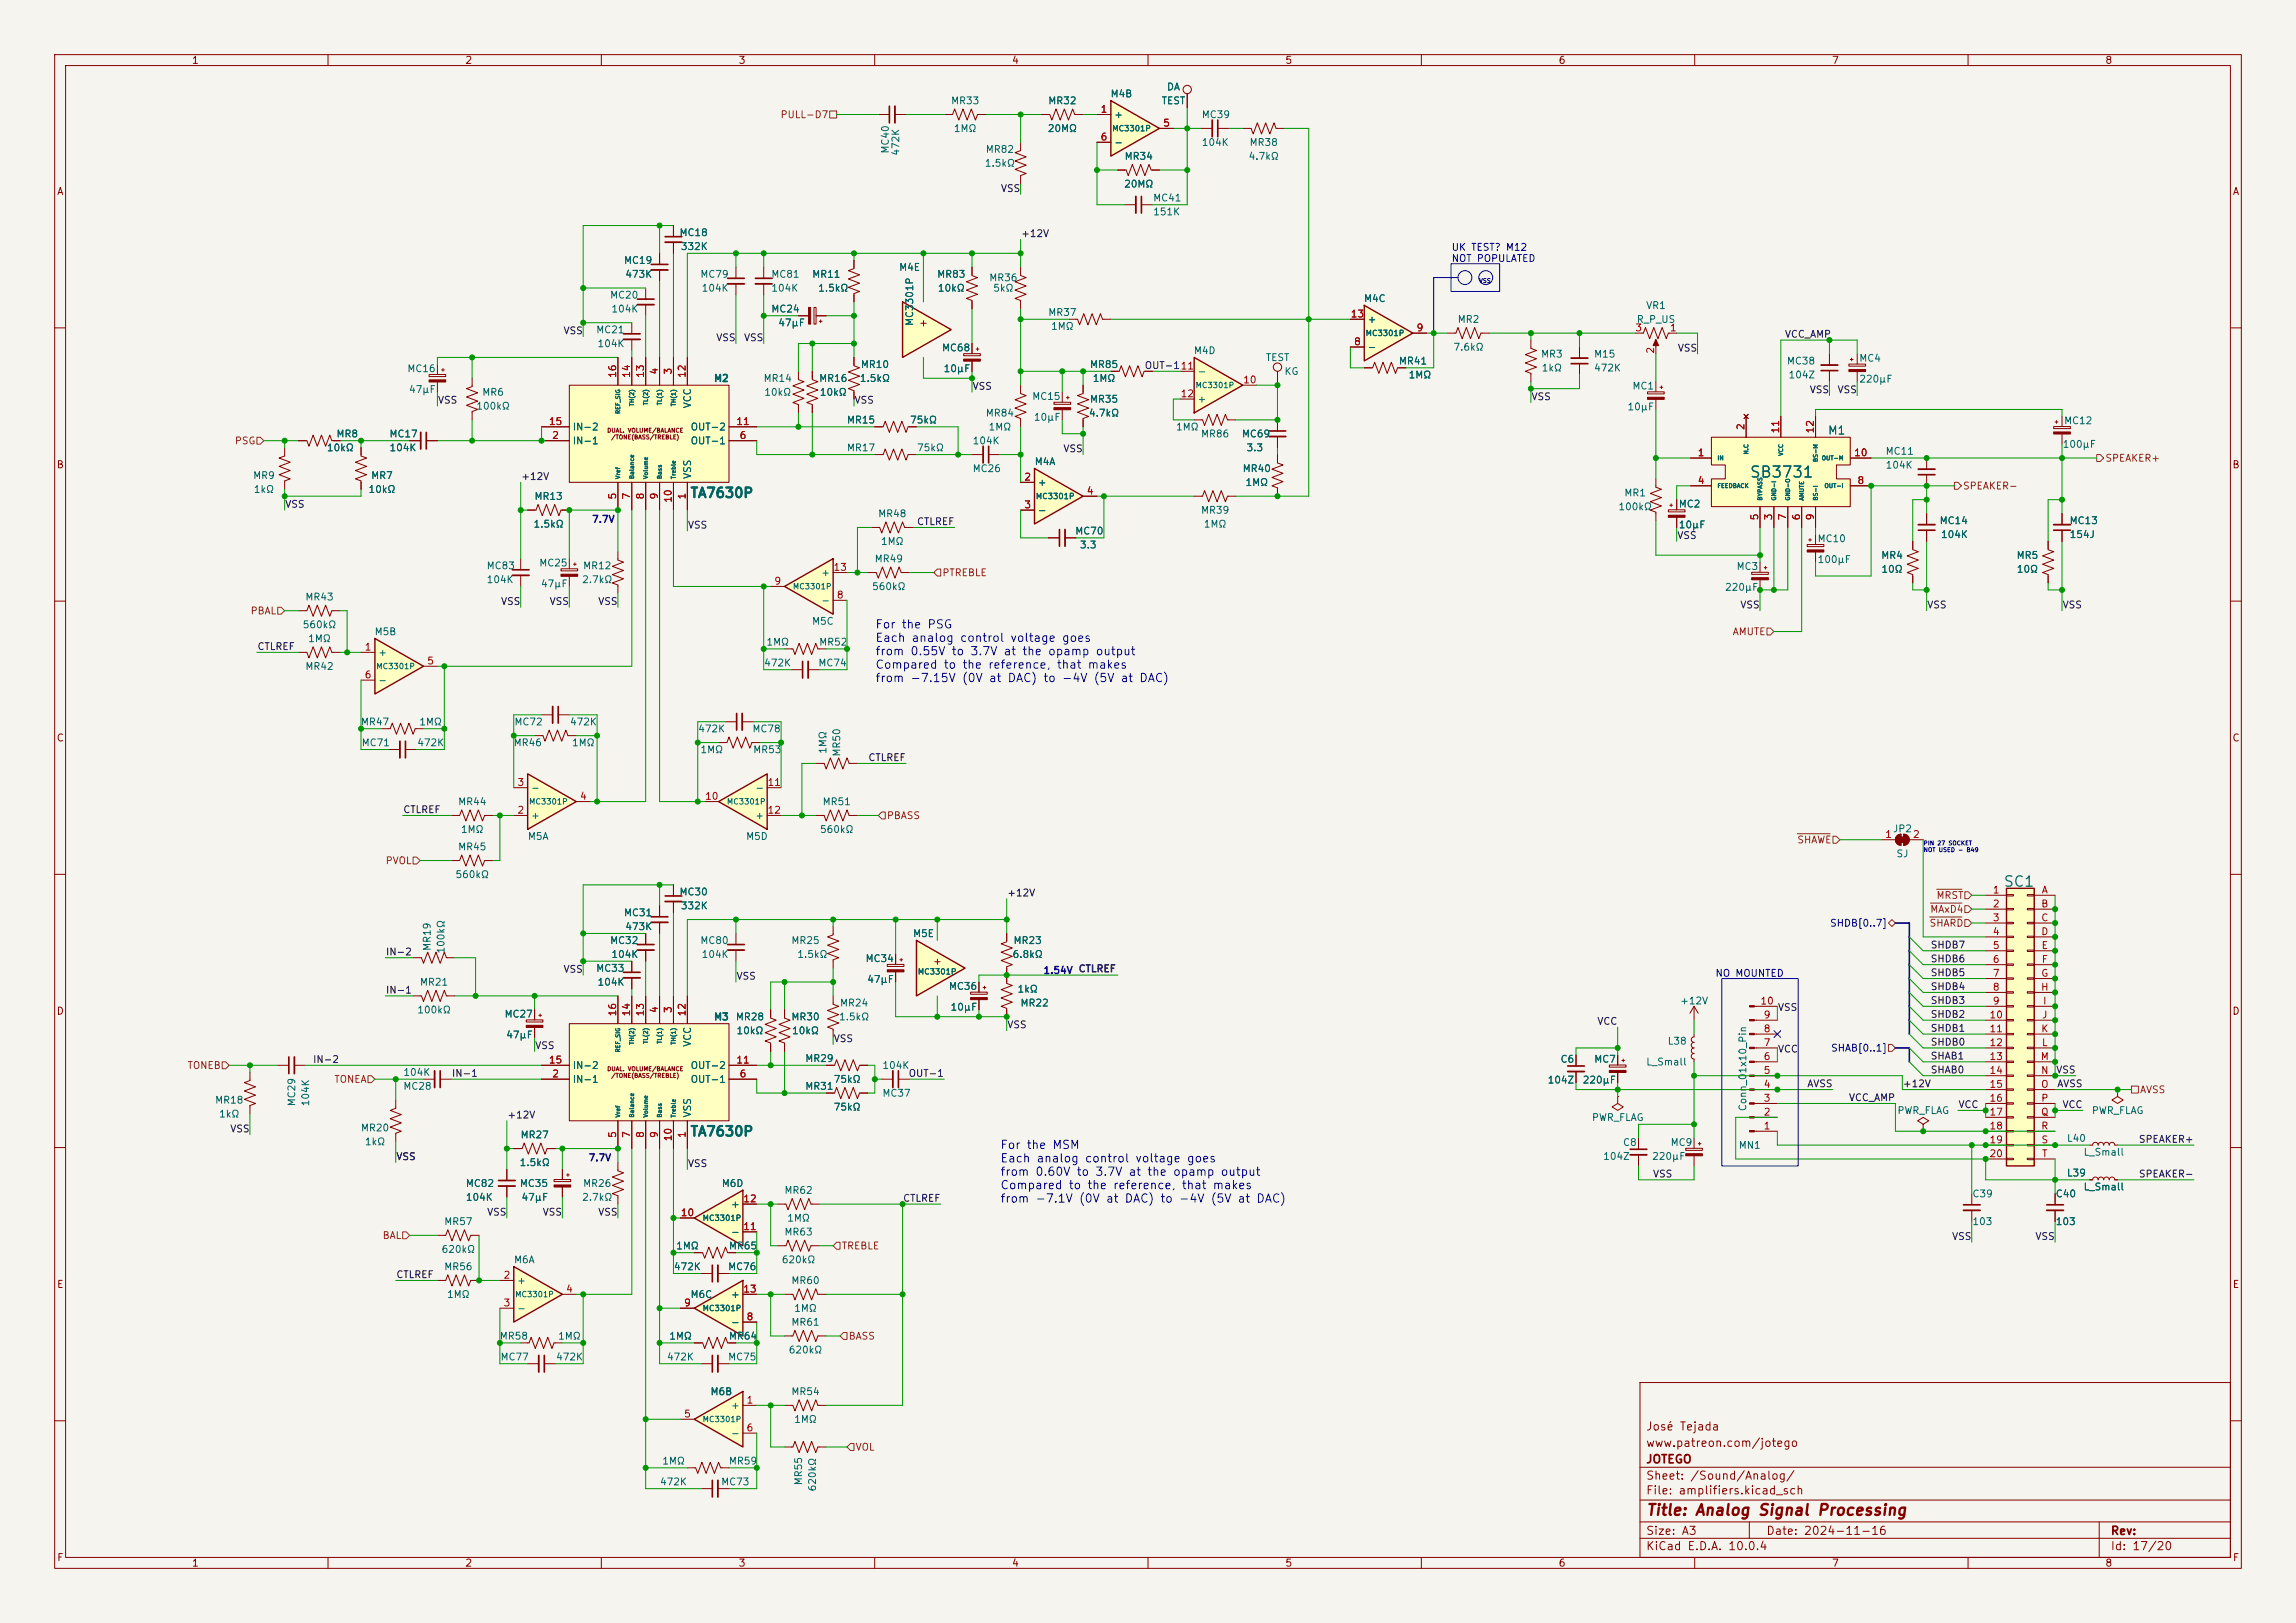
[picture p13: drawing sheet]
<svg xmlns="http://www.w3.org/2000/svg" width="420mm" height="297mm" viewBox="0 0 420 297" stroke-linecap="round" stroke-linejoin="round" font-family="sans-serif">
<defs><g id="words">
<text font-size="2" fill="#006464" x="319.9" y="87.9">SB3731</text>
<text font-size="2" fill="#840000" x="301" y="277.8">Title: Analog Signal Processing</text>
<text font-size="1.9" fill="#006464" x="366.4" y="162.7">SC1</text>
<g font-size="1.8" fill="#006464">
<text x="126.2" y="91.5">TA7630P</text>
<text x="126.2" y="208.4">TA7630P</text>
</g>
<text font-size="1.5" fill="#006464" x="334.3" y="79.9">M1</text>
<g font-size="1.5" fill="#0000c2">
<text x="160" y="115.4">For the PSG</text>
<text x="160" y="117.8">Each analog control voltage goes</text>
<text x="160" y="120.3">from 0.55V to 3.7V at the opamp output</text>
<text x="160" y="122.7">Compared to the reference, that makes</text>
<text x="160" y="125.2">from -7.15V (0V at DAC) to -4V (5V at DAC)</text>
<text x="182.9" y="210.6">For the MSM</text>
<text x="182.9" y="213.1">Each analog control voltage goes</text>
<text x="182.9" y="215.5">from 0.60V to 3.7V at the opamp output</text>
<text x="182.9" y="218">Compared to the reference, that makes</text>
<text x="182.9" y="220.5">from -7.1V (0V at DAC) to -4V (5V at DAC)</text>
</g>
<g font-size="1.5" fill="#840000">
<text x="301" y="262.1">José Tejada</text>
<text x="301" y="268.1">JOTEGO</text>
<text x="301" y="265.1">www.patreon.com/jotego</text>
<text x="301" y="273.8">File: amplifiers.kicad_sch</text>
<text x="301" y="271.1">Sheet: /Sound/Analog/</text>
<text x="301" y="281.2">Size: A3</text>
<text x="323" y="281.2">Date: 2024-11-16</text>
<text x="386" y="281.2">Rev:</text>
<text x="301" y="284">KiCad E.D.A. 10.0.4</text>
<text x="386" y="284">Id: 17/20</text>
</g>
<g font-size="1.3" fill="#840000">
<text x="35" y="12">1</text>
<text x="85" y="12">2</text>
<text x="135" y="12">3</text>
<text x="185" y="12">4</text>
<text x="235" y="12">5</text>
<text x="285" y="12">6</text>
<text x="335" y="12">7</text>
<text x="385" y="12">8</text>
<text x="10.3" y="36">A</text>
<text x="408.3" y="36">A</text>
<text x="168" y="60">+</text>
<text x="10.3" y="86">B</text>
<text x="408.2" y="86">B</text>
<text x="10.3" y="136">C</text>
<text x="408.2" y="136">C</text>
<text x="170.6" y="176.9">+</text>
<text x="10.3" y="186">D</text>
<text x="408.2" y="186">D</text>
<text x="10.3" y="236">E</text>
<text x="408.3" y="236">E</text>
<text x="10.3" y="286">F</text>
<text x="35" y="287">1</text>
<text x="85" y="287">2</text>
<text x="135" y="287">3</text>
<text x="185" y="287">4</text>
<text x="235" y="287">5</text>
<text x="285" y="287">6</text>
<text x="335" y="287">7</text>
<text x="385" y="287">8</text>
<text x="408.3" y="286">F</text>
</g>
<g font-size="1.3" fill="#006464">
<text x="213.3" y="16.8">DA</text>
<text x="173.9" y="19.4">MR33</text>
<text x="191.6" y="19.4">MR32</text>
<text x="203" y="18.1">M4B</text>
<text x="203.7" y="21.9">+</text>
<text x="212.4" y="19.4">TEST</text>
<text x="219.7" y="21.9">MC39</text>
<text x="162.9" y="28.2" transform="rotate(-90 162.9 28.2)">MC40</text>
<text x="164.8" y="28.6" transform="rotate(-90 164.8 28.6)">472K</text>
<text x="174.4" y="24.5">1MΩ</text>
<text x="180.2" y="28.3">MR82</text>
<text x="191.5" y="24.5">20MΩ</text>
<text x="203.7" y="27">-</text>
<text x="205.6" y="29.5">MR34</text>
<text x="219.7" y="27">104K</text>
<text x="228.3" y="29.5">4.7kΩ</text>
<text x="228.5" y="27">MR38</text>
<text x="180" y="30.8">1.5kΩ</text>
<text x="205.5" y="34.6">20MΩ</text>
<text x="210.8" y="39.7">151K</text>
<text x="210.8" y="37.2">MC41</text>
<text x="124.2" y="43.5">MC18</text>
<text x="124.4" y="46.1">332K</text>
<text x="114" y="48.6">MC19</text>
<text x="114.3" y="51.1">473K</text>
<text x="128" y="51.1">MC79</text>
<text x="128.2" y="53.7">104K</text>
<text x="141" y="53.7">104K</text>
<text x="141" y="51.1">MC81</text>
<text x="148.5" y="51.1">MR11</text>
<text x="149.5" y="53.7">1.5kΩ</text>
<text x="164.4" y="49.9">M4E</text>
<text x="171.3" y="51.1">MR83</text>
<text x="171.4" y="53.7">10kΩ</text>
<text x="180.8" y="51.8">MR36</text>
<text x="181.6" y="53.7">5kΩ</text>
<text x="111.5" y="54.9">MC20</text>
<text x="111.7" y="57.5">104K</text>
<text x="141" y="57.5">MC24</text>
<text x="167.3" y="59.8" transform="rotate(-90 167.3 59.8)">MC3301P</text>
<text x="191.6" y="58.1">MR37</text>
<text x="249.4" y="55.6">M4C</text>
<text x="250.1" y="59.4">+</text>
<text x="266.5" y="59.4">MR2</text>
<text x="299.3" y="59.4">R_P_US</text>
<text x="301" y="56.9">VR1</text>
<text x="108.9" y="61.3">MC21</text>
<text x="109.2" y="63.8">104K</text>
<text x="142.2" y="60">47µF</text>
<text x="172.2" y="64.6">MC68</text>
<text x="192.2" y="60.7">1MΩ</text>
<text x="218.3" y="65.1">M4D</text>
<text x="250.1" y="64.5">-</text>
<text x="265.8" y="64.5">7.6kΩ</text>
<text x="281.8" y="65.7">MR3</text>
<text x="291.5" y="65.7">M15</text>
<text x="74.4" y="68.4">MC16</text>
<text x="130.5" y="70.2">M2</text>
<text x="139.6" y="70.2">MR14</text>
<text x="149.7" y="70.2">MR16</text>
<text x="157.2" y="70.2">1.5kΩ</text>
<text x="157.3" y="67.6">MR10</text>
<text x="172.5" y="68.4">10µF</text>
<text x="199.3" y="67.6">MR85</text>
<text x="199.8" y="70.2">1MΩ</text>
<text x="218.9" y="68.9">-</text>
<text x="231.4" y="66.4">TEST</text>
<text x="234.8" y="68.9">KG</text>
<text x="255.8" y="67">MR41</text>
<text x="257.6" y="69.6">1MΩ</text>
<text x="281.9" y="68.3">1kΩ</text>
<text x="291.5" y="68.3">472K</text>
<text x="298.5" y="71.6">MC1</text>
<text x="326.8" y="67">MC38</text>
<text x="327.1" y="69.6">104Z</text>
<text x="340" y="66.5">MC4</text>
<text x="340" y="70.3">220µF</text>
<text x="74.7" y="72.2">47µF</text>
<text x="87" y="75.3">100kΩ</text>
<text x="88.1" y="72.7">MR6</text>
<text x="126.7" y="74.8" transform="rotate(-90 126.7 74.8)">VCC</text>
<text x="139.7" y="72.7">10kΩ</text>
<text x="149.8" y="72.7">10kΩ</text>
<text x="154.8" y="77.8">MR15</text>
<text x="166.4" y="77.8">75kΩ</text>
<text x="180.2" y="76.5">MR84</text>
<text x="188.7" y="73.5">MC15</text>
<text x="189" y="77.3">10µF</text>
<text x="199.1" y="76.5">4.7kΩ</text>
<text x="199.3" y="74">MR35</text>
<text x="218.9" y="74">+</text>
<text x="297.6" y="75.4">10µF</text>
<text x="377.5" y="77.9">MC12</text>
<text x="59.7" y="82.9">10kΩ</text>
<text x="61.4" y="80.3">MR8</text>
<text x="71.1" y="82.9">104K</text>
<text x="71.1" y="80.3">MC17</text>
<text x="104.6" y="81.6">IN-1</text>
<text x="104.6" y="79.1">IN-2</text>
<text x="126.2" y="81.6">OUT-1</text>
<text x="126.2" y="79.1">OUT-2</text>
<text x="154.8" y="82.9">MR17</text>
<text x="167.6" y="82.9">75kΩ</text>
<text x="177.8" y="81.6">104K</text>
<text x="180.7" y="79.1">1MΩ</text>
<text x="215" y="79.1">1MΩ</text>
<text x="219.6" y="80.3">MR86</text>
<text x="227.1" y="80.3">MC69</text>
<text x="227.9" y="82.9">3.3</text>
<text x="344.8" y="83.5">MC11</text>
<text x="377.2" y="82.3">100µF</text>
<text x="46.2" y="88">MR9</text>
<text x="67.8" y="88">MR7</text>
<text x="126.7" y="87.8" transform="rotate(-90 126.7 87.8)">VSS</text>
<text x="177.8" y="86.7">MC26</text>
<text x="189.2" y="85.4">M4A</text>
<text x="189.7" y="89.2">+</text>
<text x="227.2" y="86.7">MR40</text>
<text x="227.7" y="89.2">1MΩ</text>
<text x="344.8" y="86.1">104K</text>
<text x="46.3" y="90.5">1kΩ</text>
<text x="67.3" y="90.5">10kΩ</text>
<text x="97.7" y="91.8">MR13</text>
<text x="160.5" y="95">MR48</text>
<text x="189.7" y="94.3">-</text>
<text x="219.6" y="94.3">MR39</text>
<text x="295.9" y="93.7">100kΩ</text>
<text x="297" y="91.1">MR1</text>
<text x="307" y="93.2">MC2</text>
<text x="97.5" y="96.9">1.5kΩ</text>
<text x="161" y="100">1MΩ</text>
<text x="196.6" y="98.1">MC70</text>
<text x="197.4" y="100.7">3.3</text>
<text x="220.1" y="96.9">1MΩ</text>
<text x="307" y="97">10µF</text>
<text x="332.4" y="99.5">MC10</text>
<text x="354.7" y="96.2">MC14</text>
<text x="354.9" y="98.8">104K</text>
<text x="378.5" y="98.8">154J</text>
<text x="378.5" y="96.2">MC13</text>
<text x="88.9" y="107">104K</text>
<text x="88.9" y="104.5">MC83</text>
<text x="98.5" y="104">MC25</text>
<text x="98.8" y="107.8">47µF</text>
<text x="106.4" y="107">2.7kΩ</text>
<text x="106.5" y="104.5">MR12</text>
<text x="150.1" y="105.7">+</text>
<text x="159.9" y="103.2">MR49</text>
<text x="317.5" y="104.6">MC3</text>
<text x="332.4" y="103.3">100µF</text>
<text x="344" y="102.6">MR4</text>
<text x="344" y="105.1">10Ω</text>
<text x="368.8" y="102.6">MR5</text>
<text x="368.8" y="105.1">10Ω</text>
<text x="55.7" y="110.2">MR43</text>
<text x="150.1" y="110.8">-</text>
<text x="159.4" y="108.3">560kΩ</text>
<text x="315.4" y="108.4">220µF</text>
<text x="55.3" y="115.3">560kΩ</text>
<text x="56.3" y="117.8">1MΩ</text>
<text x="68.4" y="116.5">M5B</text>
<text x="140.1" y="118.4">1MΩ</text>
<text x="148.4" y="114.6">M5C</text>
<text x="149.7" y="118.4">MR52</text>
<text x="55.7" y="122.9">MR42</text>
<text x="69.1" y="120.4">+</text>
<text x="69.1" y="125.4">-</text>
<text x="139.7" y="122.3">472K</text>
<text x="149.6" y="122.3">MC74</text>
<text x="65.9" y="133.1">MR47</text>
<text x="66" y="136.9">MC71</text>
<text x="76.2" y="136.9">472K</text>
<text x="76.6" y="133.1">1MΩ</text>
<text x="93.8" y="136.9">MR46</text>
<text x="94" y="133.1">MC72</text>
<text x="104.1" y="133.1">472K</text>
<text x="104.5" y="136.9">1MΩ</text>
<text x="127.6" y="134.3">472K</text>
<text x="137.5" y="134.3">MC78</text>
<text x="128" y="138.1">1MΩ</text>
<text x="137.7" y="138.1">MR53</text>
<text x="151.5" y="138" transform="rotate(-90 151.5 138)">1MΩ</text>
<text x="154" y="138.6" transform="rotate(-90 154 138.6)">MR50</text>
<text x="83.7" y="147.7">MR44</text>
<text x="97" y="145.1">-</text>
<text x="138.1" y="145.1">-</text>
<text x="150.4" y="147.7">MR51</text>
<text x="83.7" y="155.9">MR45</text>
<text x="84.2" y="152.7">1MΩ</text>
<text x="96.4" y="154">M5A</text>
<text x="97" y="150.2">+</text>
<text x="136.4" y="154">M5D</text>
<text x="138.1" y="150.2">+</text>
<text x="149.9" y="152.7">560kΩ</text>
<text x="346.2" y="152.6">JP2</text>
<text x="83.2" y="161">560kΩ</text>
<text x="346.8" y="157.2">SJ</text>
<text x="114" y="168">MC31</text>
<text x="124.2" y="164.2">MC30</text>
<text x="124.4" y="166.7">332K</text>
<text x="111.5" y="173.1">MC32</text>
<text x="114.3" y="170.5">473K</text>
<text x="128" y="173.1">MC80</text>
<text x="144.6" y="173.1">MR25</text>
<text x="166.9" y="171.8">M5E</text>
<text x="185.3" y="173.1">MR23</text>
<text x="79.1" y="174.1" transform="rotate(-90 79.1 174.1)">MR19</text>
<text x="81.6" y="174.6" transform="rotate(-90 81.6 174.6)">100kΩ</text>
<text x="108.9" y="178.1">MC33</text>
<text x="111.7" y="175.6">104K</text>
<text x="128.2" y="175.6">104K</text>
<text x="145.7" y="175.6">1.5kΩ</text>
<text x="158.2" y="176.4">MC34</text>
<text x="185.1" y="175.6">6.8kΩ</text>
<text x="76.2" y="185.8">100kΩ</text>
<text x="76.7" y="180.7">MR21</text>
<text x="109.2" y="180.7">104K</text>
<text x="153.5" y="184.5">MR24</text>
<text x="158.5" y="180.2">47µF</text>
<text x="173.5" y="181.4">MC36</text>
<text x="173.8" y="185.2">10µF</text>
<text x="186" y="181.9">1kΩ</text>
<text x="186.6" y="184.5">MR22</text>
<text x="307.2" y="184.1">+12V</text>
<text x="92.2" y="186.5">MC27</text>
<text x="92.5" y="190.3">47µF</text>
<text x="126.7" y="191.7" transform="rotate(-90 126.7 191.7)">VCC</text>
<text x="130.5" y="187">M3</text>
<text x="134.5" y="187">MR28</text>
<text x="134.6" y="189.6">10kΩ</text>
<text x="144.6" y="187">MR30</text>
<text x="144.8" y="189.6">10kΩ</text>
<text x="153.4" y="187">1.5kΩ</text>
<text x="304.9" y="191.5">L38</text>
<text x="73.7" y="197.2">104K</text>
<text x="104.6" y="195.9">IN-2</text>
<text x="126.2" y="195.9">OUT-2</text>
<text x="147.2" y="194.6">MR29</text>
<text x="161.3" y="195.9">104K</text>
<text x="285.3" y="194.8">C6</text>
<text x="291.5" y="194.8">MC7</text>
<text x="301" y="195.3">L_Small</text>
<text x="39.2" y="202.3">MR18</text>
<text x="54.3" y="202.6" transform="rotate(-90 54.3 202.6)">MC29</text>
<text x="56.9" y="202.6" transform="rotate(-90 56.9 202.6)">104K</text>
<text x="73.7" y="199.7">MC28</text>
<text x="104.6" y="198.5">IN-1</text>
<text x="126.2" y="198.5">OUT-1</text>
<text x="147.2" y="199.7">MR31</text>
<text x="152.4" y="198.5">75kΩ</text>
<text x="152.4" y="203.5">75kΩ</text>
<text x="161.3" y="201">MC37</text>
<text x="283" y="198.6">104Z</text>
<text x="289.4" y="198.6">220µF</text>
<text x="319.7" y="203.5" transform="rotate(-90 319.7 203.5)">Conn_01x10_Pin</text>
<text x="40" y="204.8">1kΩ</text>
<text x="65.9" y="207.3">MR20</text>
<text x="66.6" y="209.9">1kΩ</text>
<text x="95.1" y="208.6">MR27</text>
<text x="126.7" y="204.6" transform="rotate(-90 126.7 204.6)">VSS</text>
<text x="291.1" y="205.4">PWR_FLAG</text>
<text x="347" y="204.2">PWR_FLAG</text>
<text x="378" y="209.3">L40</text>
<text x="382.5" y="204.2">PWR_FLAG</text>
<text x="94.9" y="213.7">1.5kΩ</text>
<text x="293.1" y="212.6">104Z</text>
<text x="296.8" y="210">C8</text>
<text x="302.1" y="212.6">220µF</text>
<text x="305.5" y="210">MC9</text>
<text x="317.9" y="210.5">MN1</text>
<text x="378" y="215.6">L39</text>
<text x="381" y="211.8">L_Small</text>
<text x="85.1" y="220">104K</text>
<text x="85.1" y="217.5">MC82</text>
<text x="95" y="217.5">MC35</text>
<text x="95.3" y="220">47µF</text>
<text x="106.4" y="220">2.7kΩ</text>
<text x="106.5" y="217.5">MR26</text>
<text x="131.9" y="217.5">M6D</text>
<text x="133.6" y="221.3">+</text>
<text x="143.4" y="218.8">MR62</text>
<text x="360.7" y="219.4">C39</text>
<text x="375.9" y="219.4">C40</text>
<text x="381" y="218.1">L_Small</text>
<text x="81.1" y="224.5">MR57</text>
<text x="133.6" y="226.4">-</text>
<text x="143.4" y="226.4">MR63</text>
<text x="143.9" y="223.9">1MΩ</text>
<text x="360.7" y="224.5">103</text>
<text x="375.9" y="224.5">103</text>
<text x="80.7" y="229.6">620kΩ</text>
<text x="81.1" y="232.7">MR56</text>
<text x="93.9" y="231.5">M6A</text>
<text x="123.2" y="232.7">472K</text>
<text x="123.6" y="228.9">1MΩ</text>
<text x="133.1" y="232.7">MC76</text>
<text x="133.2" y="228.9">MR65</text>
<text x="142.9" y="231.5">620kΩ</text>
<text x="81.7" y="237.8">1MΩ</text>
<text x="94.5" y="235.3">+</text>
<text x="126.2" y="237.8">M6C</text>
<text x="133.6" y="237.8">+</text>
<text x="144.6" y="235.3">MR60</text>
<text x="91.3" y="245.4">MR58</text>
<text x="94.5" y="240.4">-</text>
<text x="102" y="245.4">1MΩ</text>
<text x="122.3" y="245.4">1MΩ</text>
<text x="133.2" y="245.4">MR64</text>
<text x="133.6" y="242.9">-</text>
<text x="144.6" y="242.9">MR61</text>
<text x="145.2" y="240.4">1MΩ</text>
<text x="91.4" y="249.3">MC77</text>
<text x="101.6" y="249.3">472K</text>
<text x="121.9" y="249.3">472K</text>
<text x="133.1" y="249.3">MC75</text>
<text x="144.2" y="248">620kΩ</text>
<text x="129.9" y="255.6">M6B</text>
<text x="144.6" y="255.6">MR54</text>
<text x="133.6" y="258.1">+</text>
<text x="133.6" y="263.2">-</text>
<text x="145.2" y="260.7">1MΩ</text>
<text x="121" y="268.3">1MΩ</text>
<text x="133.2" y="268.3">MR59</text>
<text x="120.6" y="272.1">472K</text>
<text x="131.8" y="272.1">MC73</text>
<text x="147" y="271.9" transform="rotate(-90 147 271.9)">MR55</text>
<text x="149.6" y="273" transform="rotate(-90 149.6 273)">620kΩ</text>
</g>
<g font-size="1.3" fill="#725600">
<text x="142.7" y="21.9">PULL-D7</text>
<text x="42.8" y="81.6">PSG</text>
<text x="359" y="89.9">SPEAKER-</text>
<text x="385" y="84.8">SPEAKER+</text>
<text x="172.3" y="105.7">PTREBLE</text>
<text x="45.7" y="112.7">PBAL</text>
<text x="316.8" y="116.5">AMUTE</text>
<text x="162.1" y="150.2">PBASS</text>
<text x="328.7" y="154.6">SHAWE</text>
<text x="70.4" y="158.5">PVOL</text>
<text x="353" y="167.3">MAxD4</text>
<text x="354.1" y="164.8">MRST</text>
<text x="352.8" y="169.9">SHARD</text>
<text x="34.2" y="195.9">TONEB</text>
<text x="61.1" y="198.5">TONEA</text>
<text x="391.4" y="200.4">AVSS</text>
<text x="69.9" y="227">BAL</text>
<text x="153.9" y="228.9">TREBLE</text>
<text x="155.1" y="245.4">BASS</text>
<text x="156.4" y="265.8">VOL</text>
</g>
<g font-size="1.3" fill="#a90000">
<text x="201.2" y="20.9">1</text>
<text x="212.7" y="23.5">5</text>
<text x="201.2" y="26">6</text>
<text x="247" y="58.4">13</text>
<text x="247.6" y="63.5">8</text>
<text x="259" y="60.9">9</text>
<text x="299" y="60.9">3</text>
<text x="302.9" y="64.8" transform="rotate(-90 302.9 64.8)">2</text>
<text x="305.4" y="60.9">1</text>
<text x="113" y="69.3" transform="rotate(-90 113 69.3)">16</text>
<text x="115.5" y="69.3" transform="rotate(-90 115.5 69.3)">14</text>
<text x="118.1" y="69.3" transform="rotate(-90 118.1 69.3)">13</text>
<text x="120.6" y="68.7" transform="rotate(-90 120.6 68.7)">4</text>
<text x="123.2" y="68.7" transform="rotate(-90 123.2 68.7)">3</text>
<text x="125.7" y="69.3" transform="rotate(-90 125.7 69.3)">12</text>
<text x="227.3" y="70.5">10</text>
<text x="215.9" y="73">12</text>
<text x="100.3" y="78.1">15</text>
<text x="100.9" y="80.6">2</text>
<text x="134.6" y="78.1">11</text>
<text x="135.2" y="80.6">6</text>
<text x="310.4" y="83.8">1</text>
<text x="319.4" y="78.8" transform="rotate(-90 319.4 78.8)">2</text>
<text x="325.7" y="79.4" transform="rotate(-90 325.7 79.4)">11</text>
<text x="332.1" y="79.4" transform="rotate(-90 332.1 79.4)">12</text>
<text x="339" y="83.8">10</text>
<text x="187.3" y="88.2">2</text>
<text x="310.4" y="88.9">4</text>
<text x="339.7" y="88.9">8</text>
<text x="113" y="91.5" transform="rotate(-90 113 91.5)">5</text>
<text x="115.5" y="91.5" transform="rotate(-90 115.5 91.5)">7</text>
<text x="118.1" y="91.5" transform="rotate(-90 118.1 91.5)">8</text>
<text x="120.6" y="91.5" transform="rotate(-90 120.6 91.5)">9</text>
<text x="123.2" y="92.1" transform="rotate(-90 123.2 92.1)">10</text>
<text x="125.7" y="91.5" transform="rotate(-90 125.7 91.5)">1</text>
<text x="187.3" y="93.3">3</text>
<text x="198.7" y="90.8">4</text>
<text x="321.9" y="95.3" transform="rotate(-90 321.9 95.3)">5</text>
<text x="324.5" y="95.3" transform="rotate(-90 324.5 95.3)">3</text>
<text x="327" y="95.3" transform="rotate(-90 327 95.3)">7</text>
<text x="329.5" y="95.3" transform="rotate(-90 329.5 95.3)">6</text>
<text x="332.1" y="95.3" transform="rotate(-90 332.1 95.3)">9</text>
<text x="141.5" y="107.3">9</text>
<text x="152.4" y="104.7">13</text>
<text x="153" y="109.8">8</text>
<text x="66.6" y="119.4">1</text>
<text x="66.6" y="124.4">6</text>
<text x="78" y="121.9">5</text>
<text x="94.5" y="149.2">2</text>
<text x="94.5" y="144.1">3</text>
<text x="106" y="146.7">4</text>
<text x="128.9" y="146.7">10</text>
<text x="140.3" y="144.1">11</text>
<text x="140.3" y="149.2">12</text>
<text x="344.7" y="153.6">1</text>
<text x="349.8" y="153.6">2</text>
<text x="364.4" y="163.8">1</text>
<text x="364.4" y="166.3">2</text>
<text x="373.3" y="166.3">B</text>
<text x="373.4" y="163.8">A</text>
<text x="364.4" y="168.9">3</text>
<text x="364.4" y="171.4">4</text>
<text x="364.4" y="174">5</text>
<text x="373.3" y="168.9">C</text>
<text x="373.3" y="171.4">D</text>
<text x="373.3" y="174">E</text>
<text x="364.4" y="176.5">6</text>
<text x="364.4" y="179">7</text>
<text x="373.3" y="179">G</text>
<text x="373.4" y="176.5">F</text>
<text x="120.6" y="185.5" transform="rotate(-90 120.6 185.5)">4</text>
<text x="123.2" y="185.5" transform="rotate(-90 123.2 185.5)">3</text>
<text x="321.9" y="184.1">10</text>
<text x="364.4" y="181.6">8</text>
<text x="364.4" y="184.1">9</text>
<text x="373.2" y="181.6">H</text>
<text x="373.6" y="184.1">I</text>
<text x="113" y="186.1" transform="rotate(-90 113 186.1)">16</text>
<text x="115.5" y="186.1" transform="rotate(-90 115.5 186.1)">14</text>
<text x="118.1" y="186.1" transform="rotate(-90 118.1 186.1)">13</text>
<text x="125.7" y="186.1" transform="rotate(-90 125.7 186.1)">12</text>
<text x="322.5" y="191.7">7</text>
<text x="322.5" y="189.2">8</text>
<text x="322.5" y="186.7">9</text>
<text x="363.8" y="186.7">10</text>
<text x="363.8" y="189.2">11</text>
<text x="363.8" y="191.7">12</text>
<text x="373.3" y="189.2">K</text>
<text x="373.4" y="191.7">L</text>
<text x="373.4" y="186.7">J</text>
<text x="100.3" y="194.9">15</text>
<text x="100.9" y="197.5">2</text>
<text x="134.6" y="194.9">11</text>
<text x="135.2" y="197.5">6</text>
<text x="322.5" y="196.8">5</text>
<text x="322.5" y="194.3">6</text>
<text x="363.8" y="194.3">13</text>
<text x="363.8" y="196.8">14</text>
<text x="373.2" y="194.3">M</text>
<text x="373.2" y="196.8">N</text>
<text x="322.5" y="201.9">3</text>
<text x="322.5" y="199.4">4</text>
<text x="363.8" y="199.4">15</text>
<text x="363.8" y="201.9">16</text>
<text x="373.2" y="199.4">O</text>
<text x="373.3" y="201.9">P</text>
<text x="113" y="208.4" transform="rotate(-90 113 208.4)">5</text>
<text x="115.5" y="208.4" transform="rotate(-90 115.5 208.4)">7</text>
<text x="118.1" y="208.4" transform="rotate(-90 118.1 208.4)">8</text>
<text x="120.6" y="208.4" transform="rotate(-90 120.6 208.4)">9</text>
<text x="123.2" y="209" transform="rotate(-90 123.2 209)">10</text>
<text x="125.7" y="208.4" transform="rotate(-90 125.7 208.4)">1</text>
<text x="322.5" y="207">1</text>
<text x="322.5" y="204.4">2</text>
<text x="363.8" y="204.4">17</text>
<text x="363.8" y="207">18</text>
<text x="363.8" y="209.5">19</text>
<text x="373.2" y="204.4">Q</text>
<text x="373.3" y="207">R</text>
<text x="373.3" y="209.5">S</text>
<text x="363.8" y="212.1">20</text>
<text x="373.4" y="212.1">T</text>
<text x="135.8" y="220.3">12</text>
<text x="124.4" y="222.9">10</text>
<text x="135.8" y="225.4">11</text>
<text x="92" y="234.3">2</text>
<text x="92" y="239.4">3</text>
<text x="103.4" y="236.8">4</text>
<text x="125" y="239.4">9</text>
<text x="135.8" y="236.8">13</text>
<text x="136.5" y="241.9">8</text>
<text x="136.5" y="257.1">1</text>
<text x="125" y="259.7">5</text>
<text x="136.5" y="262.2">6</text>
</g>
<g font-size="1.3" fill="#0f0f0f">
<text x="183" y="35.4">VSS</text>
<text x="186.7" y="43.7">+12V</text>
<text x="103" y="61.5">VSS</text>
<text x="130.9" y="62.7">VSS</text>
<text x="136" y="62.7">VSS</text>
<text x="306.8" y="64.6">VSS</text>
<text x="326.4" y="62.1">VCC_AMP</text>
<text x="177.8" y="71.6">VSS</text>
<text x="209.3" y="67.8">OUT-111</text>
<text x="80" y="74.2">VSS</text>
<text x="156.2" y="74.2">VSS</text>
<text x="280" y="73.5">VSS</text>
<text x="330.9" y="72.3">VSS</text>
<text x="336" y="72.3">VSS</text>
<text x="194.4" y="83.1">VSS</text>
<text x="95.2" y="88.1">+12V</text>
<text x="52.1" y="93.2">VSS</text>
<text x="125.7" y="97">VSS</text>
<text x="167.6" y="96.4">CTLREF</text>
<text x="306.7" y="98.9">VSS</text>
<text x="91.5" y="111">VSS</text>
<text x="100.4" y="111">VSS</text>
<text x="109.3" y="111">VSS</text>
<text x="318.2" y="111.6">VSS</text>
<text x="352.4" y="111.6">VSS</text>
<text x="377.2" y="111.6">VSS</text>
<text x="47" y="119.3">CTLREF</text>
<text x="158.7" y="139.6">CTLREF</text>
<text x="73.7" y="149.1">CTLREF</text>
<text x="184.1" y="164.3">+12V</text>
<text x="353.1" y="173.9">SHDB7</text>
<text x="70.5" y="175.1">IN-2</text>
<text x="103" y="178.3">VSS</text>
<text x="134.6" y="179.6">VSS</text>
<text x="353.1" y="178.9">SHDB5</text>
<text x="353.1" y="176.4">SHDB6</text>
<text x="70.5" y="182.1">IN-1</text>
<text x="325.1" y="185.3">VSS</text>
<text x="353.1" y="181.5">SHDB4</text>
<text x="353.1" y="184">SHDB3</text>
<text x="152.4" y="191">VSS</text>
<text x="184.1" y="188.5">VSS</text>
<text x="292.1" y="187.8">VCC</text>
<text x="353.1" y="186.6">SHDB2</text>
<text x="353.1" y="189.1">SHDB1</text>
<text x="353.1" y="191.6">SHDB0</text>
<text x="57.1" y="194.8">IN-2</text>
<text x="82.5" y="197.4">IN-1</text>
<text x="97.8" y="192.3">VSS</text>
<text x="166.1" y="197.4">OUT-1</text>
<text x="325.1" y="192.9">VCC</text>
<text x="353.1" y="194.2">SHAB1</text>
<text x="353.1" y="196.7">SHAB0</text>
<text x="376" y="196.7">VSS</text>
<text x="330.5" y="199.3">AVSS</text>
<text x="338.1" y="201.8">VCC_AMP</text>
<text x="348" y="199.3">+12V</text>
<text x="358.1" y="203.1">VCC</text>
<text x="376.2" y="199.3">AVSS</text>
<text x="377.2" y="203.1">VCC</text>
<text x="42" y="207.5">VSS</text>
<text x="92.7" y="205">+12V</text>
<text x="391.1" y="209.4">SPEAKER+</text>
<text x="72.4" y="212.6">VSS</text>
<text x="125.7" y="213.9">VSS</text>
<text x="302.3" y="215.8">VSS</text>
<text x="391.1" y="215.8">SPEAKER-</text>
<text x="165.1" y="220.2">CTLREF</text>
<text x="89" y="222.8">VSS</text>
<text x="99.2" y="222.8">VSS</text>
<text x="109.3" y="222.8">VSS</text>
<text x="357" y="227.2">VSS</text>
<text x="372.2" y="227.2">VSS</text>
<text x="72.4" y="234.2">CTLREF</text>
</g>
<g font-size="1.3" fill="#0000c2">
<text x="265.4" y="46.2">UK TEST? M12</text>
<text x="265.4" y="48.2">NOT POPULATED</text>
<text x="108.2" y="96">7.7V</text>
<text x="190.8" y="178.5">1.54V CTLREF</text>
<text x="313.7" y="179">NO MOUNTED</text>
<text x="107.5" y="212.8">7.7V</text>
</g>
<g font-size="1.3" fill="#000084">
<text x="334.6" y="169.9">SHDB[0..7]</text>
<text x="334.8" y="192.7">SHAB[0..1]</text>
</g>
<g font-size="1" fill="#006464">
<text x="203.4" y="24.3">MC3301P</text>
<text x="249.7" y="61.7">MC3301P</text>
<text x="218.6" y="71.3">MC3301P</text>
<text x="189.4" y="91.6">MC3301P</text>
<text x="144.9" y="108.1">MC3301P</text>
<text x="68.7" y="122.7">MC3301P</text>
<text x="96.7" y="147.5">MC3301P</text>
<text x="132.9" y="147.5">MC3301P</text>
<text x="167.8" y="178.6">MC3301P</text>
<text x="128.4" y="223.7">MC3301P</text>
<text x="94.1" y="237.6">MC3301P</text>
<text x="128.4" y="240.2">MC3301P</text>
<text x="128.4" y="260.5">MC3301P</text>
</g>
<g font-size=".8" fill="#0000c2">
<text x="270.5" y="52">VSS</text>
<text x="351.8" y="154.9">PIN 27 SOCKET</text>
<text x="351.8" y="156.1">NOT USED - B49</text>
</g>
<g font-size=".8" fill="#006464">
<text x="113.6" y="75.8" transform="rotate(-90 113.6 75.8)">REF_SIG</text>
<text x="116.2" y="74.4" transform="rotate(-90 116.2 74.4)">TH(2)</text>
<text x="118.7" y="74.2" transform="rotate(-90 118.7 74.2)">TL(2)</text>
<text x="121.2" y="74.2" transform="rotate(-90 121.2 74.2)">TL(1)</text>
<text x="123.8" y="74.4" transform="rotate(-90 123.8 74.4)">TH(1)</text>
<text x="320" y="83.3" transform="rotate(-90 320 83.3)">N.C</text>
<text x="326.3" y="83.5" transform="rotate(-90 326.3 83.5)">VCC</text>
<text x="113.6" y="87.8" transform="rotate(-90 113.6 87.8)">Vref</text>
<text x="116.2" y="87.8" transform="rotate(-90 116.2 87.8)">Balance</text>
<text x="118.7" y="87.8" transform="rotate(-90 118.7 87.8)">Volume</text>
<text x="121.2" y="87.8" transform="rotate(-90 121.2 87.8)">Bass</text>
<text x="123.8" y="87.8" transform="rotate(-90 123.8 87.8)">Treble</text>
<text x="314.1" y="84.4">IN</text>
<text x="314.1" y="89.5">FEEDBACK</text>
<text x="332.7" y="84.6" transform="rotate(-90 332.7 84.6)">BS-M</text>
<text x="333.1" y="84.4">OUT-M</text>
<text x="333.7" y="89.5">OUT-I</text>
<text x="322.5" y="91.7" transform="rotate(-90 322.5 91.7)">BYPASS</text>
<text x="325.1" y="91.7" transform="rotate(-90 325.1 91.7)">GND-I</text>
<text x="327.6" y="91.7" transform="rotate(-90 327.6 91.7)">GND-O</text>
<text x="330.1" y="91.7" transform="rotate(-90 330.1 91.7)">AMUTE</text>
<text x="332.7" y="91.7" transform="rotate(-90 332.7 91.7)">BS-I</text>
<text x="116.2" y="191.3" transform="rotate(-90 116.2 191.3)">TH(2)</text>
<text x="118.7" y="191.1" transform="rotate(-90 118.7 191.1)">TL(2)</text>
<text x="121.2" y="191.1" transform="rotate(-90 121.2 191.1)">TL(1)</text>
<text x="123.8" y="191.3" transform="rotate(-90 123.8 191.3)">TH(1)</text>
<text x="113.6" y="192.7" transform="rotate(-90 113.6 192.7)">REF_SIG</text>
<text x="113.6" y="204.6" transform="rotate(-90 113.6 204.6)">Vref</text>
<text x="116.2" y="204.6" transform="rotate(-90 116.2 204.6)">Balance</text>
<text x="118.7" y="204.6" transform="rotate(-90 118.7 204.6)">Volume</text>
<text x="121.2" y="204.6" transform="rotate(-90 121.2 204.6)">Bass</text>
<text x="123.8" y="204.6" transform="rotate(-90 123.8 204.6)">Treble</text>
</g>
<g font-size=".8" fill="#840000">
<text x="111" y="79.3">DUAL. VOLUME/BALANCE</text>
<text x="111.7" y="80.6">/TONE(BASS/TREBLE)</text>
<text x="111" y="196.2">DUAL. VOLUME/BALANCE</text>
<text x="111.7" y="197.4">/TONE(BASS/TREBLE)</text>
</g>
</g></defs>
<path d="M0 0h420v297h-420z" fill="#f5f4ef" stroke="#f5f4ef" stroke-width=".18"/>
<g fill="none" stroke="#840000" stroke-width=".18">
<path d="M10 10h400v277h-400zM12 12h396v273h-396zM60 10v2M110 10v2M160 10v2M210 10v2M260 10v2M310 10v2M360 10v2M205.7 37.5h2.1M208.8 37.5h2M227.3 23.5h1.6l.3 1 .8-2 .8 2 .7-2 .8 2 .7-2 .4 1h1.5"/>
<path d="M10 60h2M408 60h2M10 110h2M408 110h2M10 160h2M408 160h2M115.6 175.9v2M115.6 178.9v2.1M134.6 170.8v2M134.6 173.9v2M288.3 193v2.1M288.3 196.1v2"/>
<path d="M10 210h2M408 210h2M300 253h108v32h-108zM10 260h2M300 278.5h108M300 274.5h108M300 268.5h108M320 278.5v3M384 278.5v6.5M408 260h2M60 285v2M110 285v2"/>
<path d="M160 285v2M210 285v2M260 285v2M300 281.5h108M310 285v2M360 285v2"/>
</g>
<path d="M208.8 35.9v3.1M114 177.9h3.1M133.1 172.8h3M286.8 195.1h3" fill="none" stroke="#840000" stroke-width=".3"/>
<path d="M207.8 35.9v3.1M114 178.9h3.1M133.1 173.9h3M286.8 196.1h3" fill="none" stroke="#840000" stroke-width=".33"/>
<path d="M218.4 65.4l8.9 5.1-8.9 5.1z" fill="#ffffc2"/>
<path d="M218.4 65.4l8.9 5.1-8.9 5.1z" fill="none" stroke="#840000" stroke-width=".25"/>
<g fill="none" stroke="#840000" stroke-width=".18">
<path d="M215.9 67.9h2.5M215.9 73h2.5M227.3 70.5h2.6M233.7 67.9v2.6M77.5 197.5h2M80.5 197.5h2M320.9 199.4h4.2M320.9 196.9h4.2M320.9 194.3h4.2M320.9 191.8h4.2M320.9 189.2h4.2M320.9 186.7h4.2"/>
<path d="M320.9 184.2h4.2M320.9 207h4.2M320.9 204.5h4.2M320.9 201.9h4.2M382.3 215.9h.5l.1-.4 .4-.1 .3 .1 .2 .4 .1-.4 .4-.1 .4 .1 .1 .4 .2-.4 .3-.1 .4 .1 .1 .4 .2-.4 .3-.1 .4 .1 .1 .4h.5M382.3 209.6h.5l.1-.4 .4-.2 .3 .2 .2 .4 .1-.4 .4-.2 .4 .2 .1 .4 .2-.4 .3-.2 .4 .2 .1 .4 .2-.4 .3-.2 .4 .2 .1 .4h.5M80 234.3h1.5l.4-1 .8 2 .7-2 .8 2 .8-2 .7 2 .4-1h1.5M80 226.1h1.5l.4-1.1 .8 2.1 .7-2.1 .8 2.1 .8-2.1 .7 2.1 .4-1h1.5"/>
<circle cx="233.7" cy="67.2" r=".76"/>
</g>
<g fill="#840000" stroke="#840000" stroke-width=".18">
<path d="M320 206.9h.9v.2h-.9z"/>
<path d="M320 204.3h.9v.3h-.9z"/>
<path d="M320 201.8h.9v.3h-.9z"/>
<path d="M320 199.3h.9v.2h-.9z"/>
<path d="M320 196.7h.9v.3h-.9z"/>
<path d="M320 194.2h.9v.2h-.9z"/>
<path d="M320 191.6h.9v.3h-.9z"/>
<path d="M320 189.1h.9v.3h-.9z"/>
<path d="M320 186.6h.9v.2h-.9z"/>
<path d="M320 184h.9v.3h-.9z"/>
</g>
<path d="M80.5 196v3" fill="none" stroke="#840000" stroke-width=".3"/>
<path d="M79.5 196v3" fill="none" stroke="#840000" stroke-width=".33"/>
<path d="M367 162.6h5.1v50.8h-5.1z" fill="#ffffc2"/>
<path d="M367 162.6h5.1v50.8h-5.1z" fill="none" stroke="#840000" stroke-width=".25"/>
<g fill="none" stroke="#840000" stroke-width=".18">
<path d="M54.6 80.6h1.5l.4 1.1 .8-2.1 .7 2.1 .8-2.1 .8 2.1 .7-2.1 .4 1h1.5M363.2 163.8h3.8M363.2 166.4h3.8M363.2 168.9h3.8M363.2 171.5h3.8M363.2 174h3.8M363.2 176.5h3.8M363.2 179.1h3.8M367 163.7h1.3v.3h-1.3zM367 166.2h1.3v.3h-1.3zM367 168.8h1.3v.2h-1.3zM367 171.3h1.3v.3h-1.3z"/>
<path d="M367 173.9h1.3v.2h-1.3zM367 176.4h1.3v.3h-1.3zM367 178.9h1.3v.3h-1.3zM370.8 163.7h1.3v.3h-1.3zM370.8 166.2h1.3v.3h-1.3zM370.8 168.8h1.3v.2h-1.3zM370.8 171.3h1.3v.3h-1.3zM370.8 173.9h1.3v.2h-1.3zM370.8 176.4h1.3v.3h-1.3zM370.8 178.9h1.3v.3h-1.3zM372.1 163.8h3.8M372.1 166.4h3.8"/>
<path d="M372.1 168.9h3.8M372.1 171.5h3.8M372.1 174h3.8M372.1 176.5h3.8M372.1 179.1h3.8M363.2 181.6h3.8M363.2 184.2h3.8M363.2 186.7h3.8M363.2 189.2h3.8M363.2 191.8h3.8M363.2 194.3h3.8M363.2 196.9h3.8"/>
<path d="M363.2 199.4h3.8M367 181.5h1.3v.2h-1.3zM367 184h1.3v.3h-1.3zM367 186.6h1.3v.2h-1.3zM367 189.1h1.3v.3h-1.3zM367 191.6h1.3v.3h-1.3zM367 194.2h1.3v.2h-1.3zM367 196.7h1.3v.3h-1.3zM367 199.3h1.3v.2h-1.3zM370.8 181.5h1.3v.2h-1.3zM370.8 184h1.3v.3h-1.3zM370.8 186.6h1.3v.2h-1.3z"/>
<path d="M370.8 189.1h1.3v.3h-1.3zM370.8 191.6h1.3v.3h-1.3zM370.8 194.2h1.3v.2h-1.3zM370.8 196.7h1.3v.3h-1.3zM370.8 199.3h1.3v.2h-1.3zM372.1 181.6h3.8M372.1 184.2h3.8M372.1 186.7h3.8M372.1 189.2h3.8M372.1 191.8h3.8M372.1 194.3h3.8M372.1 196.9h3.8"/>
<path d="M372.1 199.4h3.8M72.4 201.3v1.5l-1 .4 2 .8-2 .7 2 .8-2 .7 2 .8-1 .4v1.5M92.7 214v2M92.7 217v2.1M94 210.2h1.5l.4-1 .7 2 .8-2 .8 2 .7-2 .8 2 .4-1h1.5M363.2 201.9h3.8M363.2 204.5h3.8M363.2 207h3.8M363.2 209.6h3.8M363.2 212.1h3.8M367 201.8h1.3v.3h-1.3zM367 204.3h1.3v.3h-1.3z"/>
<path d="M367 206.9h1.3v.2h-1.3zM367 209.4h1.3v.3h-1.3zM367 212h1.3v.2h-1.3zM370.8 201.8h1.3v.3h-1.3zM370.8 204.3h1.3v.3h-1.3zM370.8 206.9h1.3v.2h-1.3zM370.8 209.4h1.3v.3h-1.3zM370.8 212h1.3v.2h-1.3zM372.1 201.9h3.8M372.1 204.5h3.8M372.1 207h3.8M372.1 209.6h3.8"/>
<path d="M372.1 212.1h3.8M143.5 257.2h1.5l.4 1 .8-2 .7 2 .8-2 .8 2 .7-2 .4 1h1.5M125.7 268.6h1.6l.3 1 .8-2 .8 2 .7-2 .8 2 .7-2 .4 1h1.5M128.3 272.4h2M131.3 272.4h2M143.5 264.8h1.5l.4-1 .8 2 .7-2 .8 2 .8-2 .7 2 .4-1h1.5"/>
</g>
<path d="M91.2 216h3M130.3 270.9v3" fill="none" stroke="#840000" stroke-width=".3"/>
<path d="M91.2 217h3M131.3 270.9v3" fill="none" stroke="#840000" stroke-width=".33"/>
<path d="M127 259.7l8.9-5.1v10.2z" fill="#ffffc2"/>
<path d="M127 259.7l8.9-5.1v10.2z" fill="none" stroke="#840000" stroke-width=".25"/>
<g fill="none" stroke="#840000" stroke-width=".18">
<path d="M172.7 21h1.5l.4-1.1 .8 2.1 .7-2.1 .8 2.1 .8-2.1 .7 2.1 .4-1h1.5M186.7 26v1.6l-1 .3 2 .8-2 .8 2 .7-2 .8 2 .8-1 .3v1.6M146 57.8h1.9M148.9 56.3h.4v3h-.4zM149.3 57.8h1.8M149.9 58.8h.5M150.1 58.5v.6M74.9 80.6h2.1M78 80.6h2M151.1 194.9h1.6l.3-1 .8 2.1 .8-2.1 .7 2.1 .8-2.1 .7 2.1 .4-1.1h1.5M161.3 197.5h2M164.3 197.5h2.1"/>
<path d="M387.3 199.4v1.3l-1 .6 1 .6 1.1-.6-1.1-.6M387.3 199.4h.1M113 212.7v1.5l1 .4-2 .8 2 .8-2 .7 2 .8-2 .7 1 .4v1.5M151.1 200h1.6l.3-1 .8 2 .8-2 .7 2 .8-2 .7 2 .4-1h1.5M351.8 205.7l1-.6-1-.6-1 .6 1 .6v1.3M351.8 207h.1M360.7 218.4v2.1M360.7 221.5v2M124.5 259.7h2.5M128.3 249.6h2M131.3 249.6h2M135.9 257.2h2.5"/>
<path d="M135.9 262.3h2.5"/>
</g>
<path d="M78 79.1v3.1M164.3 196v3M359.2 220.5h3M130.3 248v3.1" fill="none" stroke="#840000" stroke-width=".3"/>
<path d="M77 79.1v3.1M163.3 196v3M359.2 221.5h3M131.3 248v3.1" fill="none" stroke="#840000" stroke-width=".33"/>
<path d="M147.9 56.3h.4v3h-.4z" fill="#840000" stroke="#840000" stroke-width=".18"/>
<path d="M165.1 55.2l8.9 5.1-8.9 5.1z" fill="#ffffc2"/>
<path d="M165.1 55.2l8.9 5.1-8.9 5.1z" fill="none" stroke="#840000" stroke-width=".25"/>
<g fill="none" stroke="#840000" stroke-width=".18">
<path d="M156.2 47.6v1.5l-1 .4 2 .8-2 .8 2 .7-2 .8 2 .7-1 .4v1.5M177.8 48.9v1.5l1 .4-2 .8 2 .7-2 .8 2 .7-2 .8 1 .4v1.5M309.9 191.8l-.5 .3 .1 .5 .4 .2-.4 .1-.1 .4 .1 .4 .4 .1v.5M309.9 189.2v.5l-.3 .2-.2 .3 .1 .4 .4 .1-.4 .2-.1 .4 .1 .3 .4 .2M309.9 184.2l-.8 1.2M309.9 184.2l.7 1.2M309.9 184.2v2.5M101.3 215.8h3.1v.4h-3.1zM102.9 214v1.8M102.9 217.2v1.9M103.6 215h.5M103.9 214.8v.5"/>
<path d="M295.9 200.7v1.2l1 .7-1 .6-1-.6 1-.7M295.9 200.7h.1M375.9 218.4v2.1M375.9 221.5v2M95.2 245.7h1.6l.4-1 .7 2.1 .8-2.1 .7 2.1 .8-2.1 .8 2.1 .3-1.1h1.6M96.5 249.6h2.1M99.6 249.6h2"/>
</g>
<path d="M101.3 216.8h3.1v.4h-3.1z" fill="#840000" stroke="#840000" stroke-width=".18"/>
<path d="M374.4 220.5h3M99.6 248v3.1" fill="none" stroke="#840000" stroke-width=".3"/>
<path d="M374.4 221.5h3M98.6 248v3.1" fill="none" stroke="#840000" stroke-width=".33"/>
<path d="M94 231.8l8.9 5.1-8.9 5z" fill="#ffffc2"/>
<path d="M94 231.8l8.9 5.1-8.9 5z" fill="none" stroke="#840000" stroke-width=".25"/>
<path d="M160.7 21h2M163.7 21h2M186.7 48.9v1.5l1 .4-2 .8 2 .7-2 .8 2 .7-2 .8 1 .4v1.5M91.4 234.3h2.6M91.4 239.4h2.6M102.9 236.9h2.5M127 229.2h1.5l.4 1.1 .8-2.1 .7 2.1 .8-2.1 .8 2.1 .7-2.1 .4 1h1.5M128.3 233h2M131.3 233h2M143.5 236.9h1.5l.4 1 .8-2.1 .7 2.1 .8-2.1 .8 2.1 .7-2.1 .4 1.1h1.5M143.5 244.5h1.5l.4-1 .8 2 .7-2 .8 2 .8-2 .7 2 .4-1h1.5" fill="none" stroke="#840000" stroke-width=".18"/>
<path d="M162.7 19.4v3.1M130.3 231.5v3.1" fill="none" stroke="#840000" stroke-width=".3"/>
<path d="M163.7 19.4v3.1M131.3 231.5v3.1" fill="none" stroke="#840000" stroke-width=".33"/>
<path d="M127 222.9l8.9-5.1v10.2z" fill="#ffffc2"/>
<path d="M127 222.9l8.9-5.1v10.2z" fill="none" stroke="#840000" stroke-width=".25"/>
<path d="M195.6 58.4h1.5l.4 1 .7-2 .8 2 .8-2 .7 2 .8-2 .4 1h1.5M124.5 222.9h2.5M135.9 225.4h2.5M135.9 220.3h2.5" fill="none" stroke="#840000" stroke-width=".18"/>
<path d="M127 239.4l8.9-5.1v10.2z" fill="#ffffc2"/>
<path d="M127 239.4l8.9-5.1v10.2z" fill="none" stroke="#840000" stroke-width=".25"/>
<g fill="none" stroke="#840000" stroke-width=".18">
<path d="M190.5 21h1.5l.4 1 .8-2.1 .7 2.1 .8-2.1 .8 2.1 .7-2.1 .4 1.1h1.5M203.2 67.9h1.5l.4-1 .8 2.1 .7-2.1 .8 2.1 .8-2.1 .7 2.1 .4-1.1h1.5M162.3 176.5h3.1v.4h-3.1zM163.8 174.6v1.9M163.8 177.9v1.8M164.6 175.6h.5M164.8 175.4v.5M141 184.8v1.5l1 .4-2 .8 2 .7-2 .8 2 .7-2 .8 1 .4v1.5M143.5 184.8v1.5l1 .4-2 .8 2 .7-2 .8 2 .7-2 .8 1 .4v1.5M152.4 182.2v1.6l1 .4-2 .7 2 .8-2 .7 2 .8-2 .8 1 .3v1.6M299.7 208.3v2M299.7 211.3v2.1"/>
<path d="M124.5 239.4h2.5M135.9 236.9h2.5M142.2 220.3h1.6l.3 1.1 .8-2.1 .8 2.1 .7-2.1 .8 2.1 .8-2.1 .3 1h1.6M142.2 228h1.6l.3-1.1 .8 2.1 .8-2.1 .7 2.1 .8-2.1 .8 2.1 .3-1h1.6M127 245.7h1.5l.4 1.1 .8-2.1 .7 2.1 .8-2.1 .8 2.1 .7-2.1 .4 1h1.5M135.9 241.9h2.5"/>
</g>
<path d="M298.2 210.3h3" fill="none" stroke="#840000" stroke-width=".3"/>
<path d="M298.2 211.3h3" fill="none" stroke="#840000" stroke-width=".33"/>
<path d="M162.3 177.5h3.1v.4h-3.1z" fill="#840000" stroke="#840000" stroke-width=".18"/>
<path d="M167.6 172.1l8.9 5.1-8.9 5z" fill="#ffffc2"/>
<path d="M167.6 172.1l8.9 5.1-8.9 5z" fill="none" stroke="#840000" stroke-width=".25"/>
<g fill="none" stroke="#840000" stroke-width=".18">
<path d="M217.2 17.1v2.6M219.7 23.5h2M222.8 23.5h2M375.7 78.1h3v.3h-3zM375.9 77.2h.5M376.2 77v.5M377.2 76.2v1.9M377.2 79.4v1.9M352.4 94v2M352.4 97v2.1M374.6 99.1v1.5l1.1 .4-2.1 .7 2.1 .8-2.1 .8 2.1 .7-2.1 .8 1 .4v1.5M152.4 169.5v1.6l-1 .4 2 .7-2 .8 2 .7-2 .8 2 .8-1 .3v1.6"/>
<path d="M179.1 179.7v1.9M177.5 181.6h3.1v.3h-3.1zM179.1 182.9v1.9M179.8 180.7h.5M180.1 180.5v.5M294.4 194.9h3v.4h-3zM295.9 193v1.9M295.9 196.3v1.8M296.7 194.1h.5M296.9 193.8v.5M308.4 210.1h3v.4h-3zM309.9 208.3v1.8"/>
<path d="M309.9 211.5v1.9M310.6 209.3h.5M310.9 209v.6"/>
<circle cx="217.2" cy="16.4" r=".76"/>
</g>
<path d="M222.8 22v3M350.9 97h3" fill="none" stroke="#840000" stroke-width=".3"/>
<path d="M221.7 22v3M350.9 96h3" fill="none" stroke="#840000" stroke-width=".33"/>
<g fill="#840000" stroke="#840000" stroke-width=".18">
<path d="M177.5 182.5h3.1v.4h-3.1z"/>
<path d="M308.4 211.1h3v.4h-3z"/>
<path d="M294.4 195.9h3v.4h-3z"/>
<path d="M375.7 79h3v.4h-3z"/>
</g>
<path d="M203.2 18.4l8.9 5.1-8.9 5.1z" fill="#ffffc2"/>
<path d="M203.2 18.4l8.9 5.1-8.9 5.1z" fill="none" stroke="#840000" stroke-width=".25"/>
<g fill="none" stroke="#840000" stroke-width=".18">
<path d="M200.7 21h2.5M200.7 26h2.5M204.5 31.1h1.5l.4 1 .7-2 .8 2 .8-2 .7 2 .8-2 .4 1h1.5M212.1 23.5h2.5M86.4 69.2v1.5l-1.1 .4 2.1 .8-2.1 .7 2.1 .8-2.1 .8 2.1 .7-1 .4v1.5M377.2 94v2M377.2 97v2.1M132.7 132.1h2M135.8 132.1h2M344.2 153.7h2.5M347 153l.7-.3v2a1.02 1.02 0 0 1-.9-.6 1.02 1.02 0 0 1 .2-1.1zM348.2 152.7a1.02 1.02 0 0 1 1 1 1.02 1.02 0 0 1-1 1z"/>
<path d="M349.2 153.7h2.6M118.1 170.8v2M118.1 173.9v2"/>
</g>
<path d="M375.7 97h3M134.7 130.6v3M116.6 172.8h3" fill="none" stroke="#840000" stroke-width=".3"/>
<path d="M375.7 96h3M135.8 130.6v3M116.6 173.9h3" fill="none" stroke="#840000" stroke-width=".33"/>
<g fill="#840000" stroke="#840000" stroke-width=".18">
<path d="M347.5 153.2h1v1h-1z"/>
<path d="M347 153l.7-.3v2a1.02 1.02 0 0 1-.9-.6 1.02 1.02 0 0 1 .2-1.1z"/>
<path d="M348.2 152.7a1.02 1.02 0 0 1 1 1 1.02 1.02 0 0 1-1 1z"/>
</g>
<path d="M104.1 187.3h29.2v17.8h-29.2z" fill="#ffffc2"/>
<g fill="none" stroke="#840000" stroke-width=".18">
<path d="M97.8 134.6h1.5l.4 1 .8-2 .7 2 .8-2 .7 2 .8-2 .4 1h1.5M131.4 135.9h1.6l.3-1 .8 2 .8-2 .7 2 .8-2 .8 2 .3-1h1.6M82.5 149.2h1.6l.4-1 .7 2 .8-2 .7 2 .8-2 .8 2 .3-1h1.6M149.2 149.2h1.5l.4 1 .8-2 .8 2 .7-2 .8 2 .7-2 .4 1h1.5M75.6 175.3h1.5l.4 1 .7-2.1 .8 2.1 .8-2.1 .7 2.1 .8-2.1 .4 1.1h1.5M184.1 170.8v1.5l-1 .4 2.1 .8-2.1 .7 2.1 .8-2.1 .8 2.1 .7-1.1 .4v1.5M75.6 182.2h1.5l.4 1.1 .7-2.1 .8 2.1 .8-2.1 .7 2.1 .8-2.1 .4 1h1.5M99.1 197.5h5M99.1 194.9h5M104.1 187.3h29.2v17.8h-29.2zM113 182.2v5.1M115.6 182.2v5.1"/>
<path d="M118.1 182.2v5.1M120.6 182.2v5.1M123.2 182.2v5.1M125.7 182.2v5.1M133.3 197.5h5.1M133.3 194.9h5.1M113 205.1v5.1M115.6 205.1v5.1M118.1 205.1v5.1M120.6 205.1v5.1M123.2 205.1v5.1M125.7 205.1v5.1"/>
</g>
<path d="M96.5 141.6l8.9 5.1-8.9 5.1z" fill="#ffffc2"/>
<path d="M96.5 141.6l8.9 5.1-8.9 5.1z" fill="none" stroke="#840000" stroke-width=".25"/>
<path d="M99.1 130.8h2M102.1 130.8h2M94 149.2h2.5M94 144.1h2.5M105.4 146.7h2.5" fill="none" stroke="#840000" stroke-width=".18"/>
<path d="M102.1 129.3v3" fill="none" stroke="#840000" stroke-width=".3"/>
<path d="M101.1 129.3v3" fill="none" stroke="#840000" stroke-width=".33"/>
<path d="M143.5 107.3l8.9-5.1v10.2z" fill="#ffffc2"/>
<path d="M143.5 107.3l8.9-5.1v10.2z" fill="none" stroke="#840000" stroke-width=".25"/>
<path d="M141 107.3h2.5M152.4 109.9h2.5M152.4 104.8h2.5" fill="none" stroke="#840000" stroke-width=".18"/>
<path d="M131.4 146.7l8.9-5.1v10.2z" fill="#ffffc2"/>
<path d="M131.4 146.7l8.9-5.1v10.2z" fill="none" stroke="#840000" stroke-width=".25"/>
<g fill="none" stroke="#840000" stroke-width=".18">
<path d="M139.7 48.9v2M139.7 51.9v2.1M78.5 68.5h3v.4h-3zM80 66.7v1.8M80 69.9v1.9M80.8 67.7h.5M81 67.4v.5M218.4 90.8h1.6l.3-1 .8 2 .8-2 .7 2 .8-2 .8 2 .3-1h1.6M144.8 122.6h2M147.8 122.6h2.1M128.9 146.7h2.5M140.3 144.1h2.6"/>
<path d="M140.3 149.2h2.6M45.7 196.2v1.5l-1 .4 2 .8-2 .7 2 .8-2 .8 2 .7-1 .4v1.5M50.8 194.9h2M53.8 194.9h2.1M96.3 186.6h3v.4h-3zM97.8 184.8v1.8M97.8 188v1.9M98.6 185.8h.5M98.8 185.5v.6"/>
</g>
<g fill="#840000" stroke="#840000" stroke-width=".18">
<path d="M96.3 187.6h3v.4h-3z"/>
<path d="M78.5 69.5h3v.4h-3z"/>
</g>
<path d="M138.2 50.9h3M146.8 121v3.1M52.8 193.4v3.1" fill="none" stroke="#840000" stroke-width=".3"/>
<path d="M138.2 51.9h3M147.8 121v3.1M53.8 193.4v3.1" fill="none" stroke="#840000" stroke-width=".33"/>
<path d="M104.1 70.5h29.2v17.8h-29.2z" fill="#ffffc2"/>
<g fill="none" stroke="#840000" stroke-width=".18">
<path d="M115.6 59.1v2M118.1 52.7v2M118.1 55.8v2M99.1 78.1h5M104.1 70.5h29.2v17.8h-29.2zM113 65.4v5.1M115.6 62.1v2M115.6 65.4v5.1M118.1 65.4v5.1M120.6 65.4v5.1M123.2 65.4v5.1M125.7 65.4v5.1"/>
<path d="M133.3 78.1h5.1M99.1 80.6h5M113 88.3v5M115.6 88.3v5M118.1 88.3v5M120.6 88.3v5M123.2 88.3v5M125.7 88.3v5M133.3 80.6h5.1"/>
</g>
<path d="M116.6 54.7h3M114 61.1h3.1" fill="none" stroke="#840000" stroke-width=".3"/>
<path d="M116.6 55.8h3M114 62.1h3.1" fill="none" stroke="#840000" stroke-width=".33"/>
<path d="M68.6 116.8l8.9 5.1-8.9 5.1z" fill="#ffffc2"/>
<path d="M68.6 116.8l8.9 5.1-8.9 5.1z" fill="none" stroke="#840000" stroke-width=".25"/>
<g fill="none" stroke="#840000" stroke-width=".18">
<path d="M146 67.9v1.6l1.1 .4-2.1 .7 2.1 .8-2.1 .7 2.1 .8-2.1 .8 1 .3v1.6M192.8 73.6h3v.4h-3zM194.3 71.8v1.8M194.3 75v1.8M195.1 72.8h.5M195.3 72.5v.5M218.4 76.8h1.6l.3 1.1 .8-2.1 .8 2.1 .7-2.1 .8 2.1 .8-2.1 .3 1h1.6M264.8 61h1.5l.4-1.1 .8 2.1 .7-2.1 .8 2.1 .7-2.1 .8 2.1 .4-1h1.5M280 62.2v1.6l1.1 .3-2.1 .8 2.1 .8-2.1 .7 2.1 .8-2.1 .7 1 .4v1.6M52.1 81.9v1.5l-1 .4 2 .8-2 .7 2 .8-2 .8 2 .7-1 .4v1.5M233.7 83.2v1.5l1 .4-2 .8 2 .7-2 .8 2 .7-2 .8 1 .4v1.5M66 119.4h2.6"/>
<path d="M143.5 118.7h1.5l.4 1.1 .8-2.1 .7 2.1 .8-2.1 .8 2.1 .7-2.1 .4 1h1.5M66 124.5h2.6M69.8 133.4h1.6l.4-1.1 .7 2.1 .8-2.1 .7 2.1 .8-2.1 .8 2.1 .3-1h1.6M71.1 137.2h2.1M74.2 137.2h2M77.5 121.9h2.5"/>
</g>
<path d="M74.2 135.6v3.1" fill="none" stroke="#840000" stroke-width=".3"/>
<path d="M73.2 135.6v3.1" fill="none" stroke="#840000" stroke-width=".33"/>
<path d="M192.8 74.6h3v.4h-3z" fill="#840000" stroke="#840000" stroke-width=".18"/>
<path d="M249.6 55.9l8.8 5.1-8.8 5z" fill="#ffffc2"/>
<path d="M249.6 55.9l8.8 5.1-8.8 5z" fill="none" stroke="#840000" stroke-width=".25"/>
<g fill="none" stroke="#840000" stroke-width=".18">
<path d="M120.6 46.4v2M120.6 49.4v2M123.2 41.3v2M123.2 44.3v2.1M134.6 48.9v2M134.6 51.9v2.1M247 58.4h2.6M176.3 64.7h3v.4h-3zM177.8 62.9v1.8M177.8 66.1v1.8M178.6 63.9h.5M178.8 63.6v.5"/>
<path d="M198.1 70.5v1.5l-1 .4 2 .8-2 .7 2 .8-2 .7 2 .8-1 .4v1.5M247 63.5h2.6M249.6 67.3h1.5l.4-1 .7 2 .8-2 .7 2 .8-2 .8 2 .4-1h1.5M258.4 61h2.6M288.9 63.5v2M288.9 66.5v2.1M299.1 61h1.5l.4-1.1 .8 2.1 .7-2.1 .8 2.1 .7-2.1 .8 2.1 .4-1h1.5M301.4 71.7h3v.4h-3zM302.9 62.5v2.3M302.9 69.9v1.8M302.9 73.1v1.8M303.7 70.9h.5"/>
<path d="M303.9 70.6v.5M334.6 64.8v2M334.6 67.8v2.1M338.2 66.6h3v.4h-3zM338.5 65.8h.5M338.7 65.5v.5M339.7 64.8v1.8M339.7 68v1.9M66 81.9v1.5l1.1 .4-2.1 .8 2.1 .7-2.1 .8 2.1 .8-2.1 .7 1 .4v1.5M177.8 83.2h2M180.8 83.2h2.1M302.9 87.6v1.6l1 .3-2 .8 2 .8-2 .7 2 .8-2 .7 1 .4v1.6"/>
<path d="M305.2 93.3h3v.4h-3zM305.4 92.5h.5M305.7 92.2v.5M306.7 91.4v1.9M306.7 94.7v1.8M320.4 104.7h3.1v.4h-3.1zM321.9 102.9v1.8M321.9 106.1v1.9M322.7 103.9h.5M323 103.6v.5M149.2 139.7h1.5l.4 1 .8-2 .8 2 .7-2 .8 2 .7-2 .4 1h1.5"/>
</g>
<g fill="#840000" stroke="#840000" stroke-width=".18">
<path d="M176.3 65.7h3v.4h-3z"/>
<path d="M302.9 62.1l.5 1.1h-1z"/>
<path d="M301.4 72.7h3v.4h-3z"/>
<path d="M320.4 105.7h3.1v.4h-3.1z"/>
<path d="M305.2 94.3h3v.4h-3z"/>
<path d="M338.2 67.6h3v.4h-3z"/>
</g>
<path d="M119.1 48.4h3.1M121.7 43.3h3M133.1 50.9h3M287.4 66.5h3M333.1 67.8h3.1M180.8 81.7v3" fill="none" stroke="#840000" stroke-width=".3"/>
<path d="M119.1 49.4h3.1M121.7 44.3h3M133.1 51.9h3M287.4 65.5h3M333.1 66.8h3.1M179.8 81.7v3" fill="none" stroke="#840000" stroke-width=".33"/>
<path d="M313.1 80h25.4v5.1h-2.6v2.5h2.6v5.1h-25.4v-5.1h2.5v-2.5h-2.5z" fill="#ffffc2"/>
<g fill="none" stroke="#840000" stroke-width=".18">
<path d="M148.6 67.9v1.6l1 .4-2 .7 2 .8-2 .7 2 .8-2 .8 1 .3v1.6M186.7 70.5v1.5l1 .4-2 .8 2 .7-2 .8 2 .7-2 .8 1 .4v1.5M233.7 76.8v2.1M233.7 79.9v2M319 75.8l.8 .8M319.4 76.2v3.8M319.8 75.8l-.8 .8M325.8 76.2v3.8M332.1 76.2v3.8M96.5 93.3h1.5l.4-1 .8 2.1 .7-2.1 .8 2.1 .8-2.1 .7 2.1 .4-1.1h1.5M159.4 96.5h1.5l.4 1 .8-2 .7 2 .8-2 .7 2 .8-2 .4 1h1.5M160 83.2h1.5l.4-1 .8 2 .7-2 .8 2 .8-2 .7 2 .4-1h1.5"/>
<path d="M191.8 98.4h2M194.8 98.4h2M309.2 83.8h3.9M309.2 88.9h3.9M313.1 80h25.4v5.1h-2.6v2.5h2.6v5.1h-25.4v-5.1h2.5v-2.5h-2.5zM321.9 92.7v3.8M324.5 92.7v3.8M327 92.7v3.8M329.6 92.7v3.8M330.6 99.6h3v.4h-3zM330.8 98.8h.5M331.1 98.6v.5"/>
<path d="M332.1 92.7v3.8M332.1 97.8v1.8M338.5 83.8h3.8M338.5 88.9h3.8M349.9 99.1v1.5l1 .4-2 .7 2 .8-2 .8 2 .7-2 .8 1 .4v1.5M352.4 83.8v2.1M352.4 86.9v2M54.6 119.4h1.5l.4 1 .8-2 .7 2 .8-2 .8 2 .7-2 .4 1h1.5M54.6 111.8h1.5l.4-1.1 .8 2.1 .7-2.1 .8 2.1 .8-2.1 .7 2.1 .4-1h1.5M95.2 102.2v2.1M95.2 105.3v2M158.7 104.8h1.6l.4 1 .7-2 .8 2 .7-2 .8 2 .8-2 .3 1h1.6"/>
<path d="M332.1 101v1.9M123.2 161.9v2.1M123.2 165v2"/>
</g>
<path d="M330.6 100.6h3v.4h-3z" fill="#840000" stroke="#840000" stroke-width=".18"/>
<path d="M232.2 78.9h3M193.8 96.9v3M350.9 86.9h3M93.7 104.3h3.1M121.7 164h3" fill="none" stroke="#840000" stroke-width=".3"/>
<path d="M232.2 79.9h3M194.8 96.9v3M350.9 85.9h3M93.7 105.3h3.1M121.7 165h3" fill="none" stroke="#840000" stroke-width=".33"/>
<path d="M189.2 85.7l8.9 5.1-8.9 5.1z" fill="#ffffc2"/>
<path d="M189.2 85.7l8.9 5.1-8.9 5.1z" fill="none" stroke="#840000" stroke-width=".25"/>
<g fill="none" stroke="#840000" stroke-width=".18">
<path d="M217.2 17.1v2.6M190.5 21h1.3M196.8 21h1.3M200.7 21h2.5M200.7 26h2.5M204.5 31.1h1.2M210.8 31.1h1.3M212.1 23.5h2.5M120.6 46.4v2M120.6 49.4v2M123.2 41.3v2M123.2 44.3v2.1"/>
<path d="M146 57.8h1.9M149.3 57.8h1.8M156.2 47.6v1.3M156.2 54v1.2M177.8 48.9v1.3M177.8 55.2v1.3M247 58.4h2.6M99.1 78.1h5M113 65.4v5.1M115.6 65.4v5.1M118.1 65.4v5.1M120.6 65.4v5.1"/>
<path d="M123.2 65.4v5.1M125.7 65.4v5.1M133.3 78.1h5.1M148.6 67.9v1.3M148.6 74.3v1.3M156.2 65.4v1.5l1 .4-2 .8 2 .7-2 .8 2 .8-2 .7 1 .4v1.5M160 78.1h1.5l.4-1 .8 2 .7-2 .8 2 .8-2 .7 2 .4-1h1.5M177.8 62.9v1.8M177.8 66.1v1.8M198.1 70.5v1.3M198.1 76.8v1.3M203.2 67.9h1.3"/>
<path d="M209.5 67.9h1.3M233.7 76.8v2.1M233.7 79.9v2M247 63.5h2.6M249.6 67.3h1.2M255.9 67.3h1.3M258.4 61h2.6M319 75.8l.8 .8M319.4 76.2v3.8M319.8 75.8l-.8 .8M325.8 76.2v3.8M332.1 76.2v3.8"/>
<path d="M54.6 80.6h1.3M61 80.6h1.2M66 81.9v1.3M66 88.3v1.2M74.9 80.6h2.1M78 80.6h2M96.5 93.3h1.3M99.1 80.6h5M102.9 93.3h1.2M113 88.3v5M115.6 88.3v5M118.1 88.3v5"/>
<path d="M120.6 88.3v5M123.2 88.3v5M125.7 88.3v5M133.3 80.6h5.1M186.7 88.3h2.5M186.7 93.3h2.5M191.8 98.4h2M194.8 98.4h2M198.1 90.8h2.6M233.7 83.2v1.3M233.7 89.5v1.3M306.7 91.4v1.9"/>
<path d="M306.7 94.7v1.8M309.2 83.8h3.9M309.2 88.9h3.9M321.9 92.7v3.8M324.5 92.7v3.8M327 92.7v3.8M329.6 92.7v3.8M332.1 92.7v3.8M338.5 83.8h3.8M338.5 88.9h3.8M349.9 99.1v1.2M352.4 94v2"/>
<path d="M352.4 97v2.1M374.6 99.1v1.2M377.2 94v2M377.2 97v2.1M102.6 104.1h3.1v.4h-3.1zM104.1 102.2v1.9M104.1 105.5v1.8M104.9 103.3h.5M105.2 103v.5M113 101v1.5l1 .4-2 .7 2 .8-2 .8 2 .7-2 .8 1 .4v1.5M349.9 105.4v1.3M374.6 105.4v1.3"/>
<path d="M82.5 157.5h1.6l.4-1 .7 2 .8-2 .7 2 .8-2 .8 2 .3-1h1.6M115.6 175.9v2M115.6 178.9v2.1M118.1 170.8v2M118.1 173.9v2M120.6 165.7v2.1M120.6 168.8v2M123.2 161.9v2.1M123.2 165v2M163.8 174.6v1.9M163.8 177.9v1.8M179.1 179.7v1.9"/>
<path d="M184.1 177.2v2.8l1.1 .3-2.1 .8 2.1 .8-2.1 .7 2.1 .8-2.1 .8 1 .3v1.6M184.1 170.8v1.3M97.8 184.8v1.8M97.8 188v1.9M99.1 194.9h5M99.1 197.5h5M113 182.2v5.1M115.6 182.2v5.1M118.1 182.2v5.1M120.6 182.2v5.1M123.2 182.2v5.1M125.7 182.2v5.1"/>
<path d="M133.3 194.9h5.1M133.3 197.5h5.1M141 184.8v1.3M141 191.1v1.3M143.5 184.8v1.3M143.5 191.1v1.3M151.1 194.9h1.3M157.5 194.9h1.2M179.1 182.9v1.9M288.3 193v2.1M288.3 196.1v2M295.9 193v1.9"/>
<path d="M295.9 196.3v1.8M92.7 214v2M92.7 217v2.1M94 210.2h1.2M100.3 210.2h1.3M102.9 214v1.8M102.9 217.2v1.9M113 205.1v5.1M115.6 205.1v5.1M118.1 205.1v5.1M120.6 205.1v5.1M123.2 205.1v5.1"/>
<path d="M125.7 205.1v5.1M151.1 200h1.3M157.5 200h1.2M375.9 218.4v2.1M382.3 215.9h.5M386.8 215.9h.5M124.5 239.4h2.5M124.5 222.9h2.5M127 229.2h1.3M128.3 233h2M131.3 233h2M133.3 229.2h1.3"/>
<path d="M135.9 236.9h2.5M135.9 225.4h2.5M135.9 220.3h2.5M375.9 221.5v2M127 245.7h1.3M133.3 245.7h1.3M135.9 241.9h2.5"/>
</g>
<path d="M119.1 167.8h3.1" fill="none" stroke="#840000" stroke-width=".3"/>
<path d="M119.1 168.8h3.1" fill="none" stroke="#840000" stroke-width=".33"/>
<path d="M102.6 105.1h3.1v.4h-3.1z" fill="#840000" stroke="#840000" stroke-width=".18"/>
<g fill="none" stroke="#725600" stroke-width=".18">
<path d="M151.8 20.3h1.2v1.3h-1.2zM47 80h.6l.7 .6-.7 .7h-.6zM357.5 88.3h.6l.7 .6-.7 .6h-.6zM383.5 83.2h.7l.6 .6-.6 .7h-.7zM50.8 111.1h.6l.7 .7-.7 .6h-.6zM171.4 104.1h.7v1.3h-.7l-.6-.6zM323.2 114.9h.6l.7 .7-.7 .6h-.6zM75.6 156.8h.6l.6 .7-.6 .6h-.6zM161.3 148.6h.6v1.3h-.6l-.6-.7zM328.8 152.6h6M335.3 153h.6l.6 .7-.6 .6h-.6zM345.4 168.9l.7-.6 .6 .6-.6 .6z"/>
<path d="M353 167.8h5.9M353.1 165.3h5.8M354.2 162.7h4.7M359.4 168.3h.6l.7 .6-.7 .6h-.6zM359.4 165.7h.6l.7 .7-.7 .6h-.6zM359.4 163.2h.6l.7 .6-.7 .7h-.6zM40.6 194.3h.7l.6 .6-.6 .7h-.7zM67.3 196.9h.6l.7 .6-.7 .6h-.6zM345.4 191.1h.7l.6 .7-.6 .6h-.7zM389.9 198.8h1.3v1.2h-1.3zM73.7 225.4h.6l.6 .7-.6 .6h-.6zM153 227.3h.7v1.3h-.7l-.6-.6z"/>
<path d="M154.3 243.8h.6v1.3h-.6l-.6-.6zM155.6 264.2h.6v1.2h-.6l-.7-.6z"/>
</g>
<g fill="none" stroke="#0000c2" stroke-width=".18">
<path d="M265.4 48.3h8.9v5h-8.9zM266.7 50.8h-4.4v10.2M315 179.1h13.9v34.3h-13.9z"/>
<circle cx="268" cy="50.8" r="1.27"/>
<circle cx="271.8" cy="50.8" r="1.27"/>
</g>
<path d="M346.7 168.9h2.5v20.3M346.7 191.8h2.5v2.5" fill="none" stroke="#000084" stroke-width=".3"/>
<g fill="none" stroke="#009600" stroke-width=".18">
<path d="M217.2 19.7v17.8h-6.4M153 21h7.7M165.7 21h7M180.3 21h10.2M186.7 21v5M186.7 33.7v1.9M198.1 21h2.6M200.7 26v11.5h5M200.7 31.1h3.8M212.1 31.1h5.1M214.6 23.5h5.1M224.8 23.5h2.5"/>
<path d="M234.9 23.5h4.5v67.3h-13.3M106.7 52.7h11.4M106.7 59.1h8.9M118.1 57.8v7.6M120.6 41.3v5.1M120.6 51.4v14M123.2 41.3h-16.5v20.3M123.2 46.4v19M134.6 46.4v2.5M134.6 54v8.9M139.7 46.4v2.5M139.7 54v8.9"/>
<path d="M139.7 57.8h6.3M151.1 57.8h5.1M156.2 46.4v1.2M156.2 55.2v10.2M168.9 46.4v8.8M177.8 46.4v2.5M177.8 56.5v6.4M186.7 43.8v5.1M186.7 56.5v14M186.7 46.4h-61v19M186.7 58.4h8.9M203.2 58.4h43.8"/>
<path d="M80 71.8v2.5M86.4 65.4v3.8M86.4 76.8v3.8M99.1 78.1v2.5h-19.1M113 65.4h-33v1.3M115.6 64.1v1.3M138.4 78.1h21.6M146 75.6v2.5M148.6 62.9v5M148.6 75.6v7.6M156.2 62.9h-10.2v5M156.2 73v1.3"/>
<path d="M167.6 78.1h7.7v5.1M168.9 65.4v3.8h8.9M177.8 67.9v3.9M186.7 78.1v10.2M186.7 67.9h16.5M194.3 67.9v3.9M194.3 76.8v2.6h3.8M198.1 67.9v2.6M198.1 78.1v5.1M210.8 67.9h5.1M215.9 73h-1.3v3.8h3.8M229.9 70.5h3.8v6.3h-7.6"/>
<path d="M247 63.5v3.8h2.6M261 61h3.8M262.3 61v6.3h-5.1M272.4 61h26.7M280 61v1.2M280 69.9v3.8M288.9 68.6v2.5h-8.9M288.9 61v2.5M302.9 64.8v5.1M302.9 74.9v12.7M306.7 61h3.8v3.8M332.1 76.2v-1.3h45.1v1.3"/>
<path d="M334.6 62.2v2.6M334.6 69.9v2.5M339.7 64.8v-2.6h-13.9v14M339.7 69.9v2.5M48.3 80.6h6.3M52.1 80.6v1.3M52.1 89.5v3.8M62.2 80.6h12.7M66 80.6v1.3M66 89.5v1.3h-13.9M95.2 88.3v13.9M95.2 93.3h1.3"/>
<path d="M115.6 93.3v28.6h-35.6M118.1 93.3v53.4h-10.2M120.6 93.3v53.4h8.3M123.2 93.3v14h17.8M125.7 93.3v3.9M138.4 80.6v2.6h21.6M159.4 96.5h-2.6v8.3M167 96.5h7.6M167.6 83.2h10.2M182.9 83.2h3.8M186.7 93.3v5.1h5.1M200.7 90.8h17.7"/>
<path d="M201.9 90.8v7.6h-5.1M233.7 81.9v1.3M302.9 83.8h6.3M302.9 95.3v6.3h19M306.7 96.5v2.6M309.2 88.9h-2.5v2.5M321.9 96.5v6.4M324.5 96.5v11.5M327 96.5v11.5h-5.1v3.8M329.6 96.5v19.1h-5.1M332.1 96.5v1.3M342.3 83.8h41.2"/>
<path d="M352.4 88.9v5.1M352.4 99.1v12.7M352.4 91.4h-2.5v7.7M357.5 88.9h-15.2v16.5h-10.2v-2.5M377.2 81.3v12.7M377.2 99.1v12.7M377.2 91.4h-2.6v7.7M47 119.4h7.6M52.1 111.8h2.5M62.2 111.8h1.3v7.6M62.2 119.4h3.8M95.2 107.3v3.8"/>
<path d="M104.1 107.3v3.8M113 101v-7.7h-8.9v8.9M113 108.6v2.5M139.7 118.7h3.8M139.7 107.3v15.3h5.1M151.1 118.7h3.8M154.9 109.9v12.7h-5M154.9 104.8h3.8M166.4 104.8h4.4M349.9 106.7v1.3h2.5M374.6 106.7v1.3h2.6M66 133.4h3.8"/>
<path d="M66 124.5v12.7h5.1M77.5 133.4h3.8M81.3 121.9v15.3h-5.1M94 134.6h3.8M99.1 130.8h-5.1v13.3M104.1 130.8h5.1v15.9M105.4 134.6h3.8M127.6 135.9h3.8M132.7 132.1h-5.1v14.6M137.8 132.1h5.1v12M139.1 135.9h3.8M149.2 139.7h-2.5v9.5"/>
<path d="M156.8 139.7h8.9M73.7 149.2h8.8M76.8 157.5h5.7M90.2 149.2h3.8M91.4 149.2v8.3h-1.2M142.9 149.2h6.3M156.8 149.2h3.9M336.5 153.7h7.7M351.8 153.7v17.8h11.4M70.5 175.3h5.1M83.2 175.3h3.8v6.9M106.7 170.8h11.4"/>
<path d="M106.7 175.9h8.9M118.1 175.9v6.3M120.6 161.9v3.8M120.6 170.8v11.4M123.2 161.9h-16.5v16.5M123.2 167v15.2M134.6 168.3v2.5M134.6 175.9v3.8M143.5 179.7v5.1M152.4 168.3v1.2M152.4 177.2v5M152.4 179.7h-11.4v5.1"/>
<path d="M163.8 168.3v6.3M163.8 179.7v6.4h20.3v2.5M171.4 168.3v3.8M184.1 168.3h-58.4v13.9M184.1 164.5v6.3M204.5 178.4h-25.4v1.3M349.2 176.5l2.6 2.6h11.4M349.2 171.5l2.6 2.5h11.4M349.2 179.1l2.6 2.5h11.4M349.2 174l2.6 2.5h11.4M360.7 168.9h2.5M360.7 166.4h2.5"/>
<path d="M360.7 163.8h2.5M375.9 163.8v33.1h3.8M41.9 194.9h8.9M45.7 194.9v1.3M55.9 194.9h43.2M68.6 197.5h8.9M70.5 182.2h5.1M72.4 197.5v3.8M82.5 197.5h16.6M83.2 182.2h29.8M97.8 182.2v2.6M97.8 189.9v2.5"/>
<path d="M115.6 181v1.2M138.4 194.9h12.7M138.4 197.5v2.5h12.7M141 192.4v2.5M143.5 192.4v7.6M152.4 189.9v1.2M158.7 194.9h1.3v5.1h-1.3M160 197.5h1.3M166.4 197.5h6.3M171.4 182.2v3.9M179.1 184.8v1.3M288.3 198.1v1.3h47"/>
<path d="M295.9 191.8h-7.6v1.2M295.9 188v5M295.9 198.1v2.6M309.9 196.9h38.1v2.5h15.2M309.9 186.7v2.5M309.9 194.3v14M325.1 184.2v2.5M325.1 191.8v2.5M349.2 184.2l2.6 2.5h11.4M349.2 181.6l2.6 2.6h11.4M349.2 194.3l2.6 2.6h11.4M349.2 189.2l2.6 2.6h11.4"/>
<path d="M349.2 191.8l2.6 2.5h11.4M349.2 186.7l2.6 2.5h11.4M375.9 199.4h14M45.7 203.8v3.8M72.4 208.9v3.8M92.7 210.2h1.3M92.7 205.1v8.9M92.7 219.1v3.8M101.6 210.2h11.4v2.5M102.9 210.2v3.8M102.9 219.1v3.8M115.6 210.2v26.7h-10.2"/>
<path d="M118.1 210.2v62.2h10.2M120.6 210.2v39.4h7.7M123.2 210.2v22.8h5.1M125.7 210.2v3.8M299.7 213.4v2.5h10.2v-2.5M309.9 205.7h-10.2v2.6M325.1 201.9h21.6v5.1h29.2M325.1 204.5h-7.6v7.6h45.7v3.8h19.1M325.1 207v2.6h57.2M358.1 203.2h5.1M360.7 209.6v8.8M363.2 201.9v2.6"/>
<path d="M375.9 201.9v2.6M375.9 212.1v6.3M375.9 203.2h5.1M387.3 209.6h14M387.3 215.9h14M72.4 234.3h7.6M74.9 226.1h5.1M87.6 226.1v8.2h3.8M91.4 239.4v10.2h5.1M106.7 236.9v12.7h-5.1M113 220.3v2.6M120.6 239.4h3.9"/>
<path d="M123.2 229.2h3.8M123.2 222.9h1.3M134.6 229.2h3.8M138.4 225.4v7.6h-5.1M138.4 220.3h3.8M138.4 236.9h5.1M141 220.3v7.7h1.2M141 236.9v7.6h2.5M149.9 220.3h22.2M149.9 228h2.5M151.1 236.9h14M165.1 220.3v36.9h-14"/>
<path d="M360.7 223.5v3.8M375.9 223.5v3.8M91.4 245.7h3.8M102.9 245.7h3.8M118.1 259.7h6.4M120.6 245.7h6.4M134.6 245.7h3.8M138.4 241.9v7.7h-5.1M138.4 257.2h5.1M141 257.2v7.6h2.5M151.1 244.5h2.6M118.1 268.6h7.6"/>
<path d="M133.3 268.6h5.1M138.4 262.3v10.1h-5.1M151.1 264.8h3.8"/>
</g>
<path d="M324.5 188.6l1.2 1.2M325.7 188.6l-1.2 1.2" fill="none" stroke="#000084" stroke-width=".18"/>
<g fill="#009600" stroke="#009600" stroke-width=".18">
<circle cx="143.5" cy="179.7" r=".46"/>
<circle cx="127.6" cy="135.9" r=".46"/>
<circle cx="146.7" cy="149.2" r=".46"/>
<circle cx="127.6" cy="146.7" r=".46"/>
<circle cx="154.9" cy="118.7" r=".46"/>
<circle cx="156.8" cy="104.8" r=".46"/>
<circle cx="139.7" cy="107.3" r=".46"/>
<circle cx="139.7" cy="118.7" r=".46"/>
<circle cx="95.2" cy="93.3" r=".46"/>
<circle cx="81.3" cy="121.9" r=".46"/>
<circle cx="52.1" cy="80.6" r=".46"/>
<circle cx="66" cy="80.6" r=".46"/>
<circle cx="148.6" cy="62.9" r=".46"/>
<circle cx="139.7" cy="57.8" r=".46"/>
<circle cx="156.2" cy="57.8" r=".46"/>
<circle cx="168.9" cy="46.4" r=".46"/>
<circle cx="177.8" cy="46.4" r=".46"/>
<circle cx="156.2" cy="46.4" r=".46"/>
<circle cx="186.7" cy="67.9" r=".46"/>
<circle cx="194.3" cy="67.9" r=".46"/>
<circle cx="186.7" cy="58.4" r=".46"/>
<circle cx="198.1" cy="67.9" r=".46"/>
<circle cx="186.7" cy="21" r=".46"/>
<circle cx="217.2" cy="23.5" r=".46"/>
<circle cx="200.7" cy="31.1" r=".46"/>
<circle cx="186.7" cy="46.4" r=".46"/>
<circle cx="217.2" cy="31.1" r=".46"/>
<circle cx="233.7" cy="70.5" r=".46"/>
<circle cx="139.7" cy="46.4" r=".46"/>
<circle cx="134.6" cy="46.4" r=".46"/>
<circle cx="120.6" cy="41.3" r=".46"/>
<circle cx="198.1" cy="79.4" r=".46"/>
<circle cx="201.9" cy="90.8" r=".46"/>
<circle cx="233.7" cy="76.8" r=".46"/>
<circle cx="186.7" cy="83.2" r=".46"/>
<circle cx="233.7" cy="90.8" r=".46"/>
<circle cx="113" cy="93.3" r=".46"/>
<circle cx="104.1" cy="93.3" r=".46"/>
<circle cx="86.4" cy="65.4" r=".46"/>
<circle cx="106.7" cy="52.7" r=".46"/>
<circle cx="106.7" cy="59.1" r=".46"/>
<circle cx="86.4" cy="80.6" r=".46"/>
<circle cx="99.1" cy="80.6" r=".46"/>
<circle cx="156.2" cy="62.9" r=".46"/>
<circle cx="146" cy="78.1" r=".46"/>
<circle cx="148.6" cy="83.2" r=".46"/>
<circle cx="175.3" cy="83.2" r=".46"/>
<circle cx="177.8" cy="69.2" r=".46"/>
<circle cx="325.1" cy="196.9" r=".46"/>
<circle cx="325.1" cy="199.4" r=".46"/>
<circle cx="363.2" cy="209.6" r=".46"/>
<circle cx="375.9" cy="209.6" r=".46"/>
<circle cx="363.2" cy="212.1" r=".46"/>
<circle cx="375.9" cy="194.3" r=".46"/>
<circle cx="375.9" cy="196.9" r=".46"/>
<circle cx="375.9" cy="215.9" r=".46"/>
<circle cx="375.9" cy="203.2" r=".46"/>
<circle cx="387.3" cy="199.4" r=".46"/>
<circle cx="375.9" cy="174" r=".46"/>
<circle cx="375.9" cy="171.5" r=".46"/>
<circle cx="375.9" cy="168.9" r=".46"/>
<circle cx="375.9" cy="179.1" r=".46"/>
<circle cx="375.9" cy="166.4" r=".46"/>
<circle cx="375.9" cy="176.5" r=".46"/>
<circle cx="375.9" cy="181.6" r=".46"/>
<circle cx="375.9" cy="186.7" r=".46"/>
<circle cx="375.9" cy="184.2" r=".46"/>
<circle cx="351.8" cy="207" r=".46"/>
<circle cx="363.2" cy="207" r=".46"/>
<circle cx="363.2" cy="203.2" r=".46"/>
<circle cx="360.7" cy="209.6" r=".46"/>
<circle cx="375.9" cy="189.2" r=".46"/>
<circle cx="375.9" cy="191.8" r=".46"/>
<circle cx="295.9" cy="191.8" r=".46"/>
<circle cx="295.9" cy="199.4" r=".46"/>
<circle cx="309.9" cy="196.9" r=".46"/>
<circle cx="309.9" cy="205.7" r=".46"/>
<circle cx="72.4" cy="197.5" r=".46"/>
<circle cx="45.7" cy="194.9" r=".46"/>
<circle cx="63.5" cy="119.4" r=".46"/>
<circle cx="66" cy="133.4" r=".46"/>
<circle cx="81.3" cy="133.4" r=".46"/>
<circle cx="52.1" cy="90.8" r=".46"/>
<circle cx="142.9" cy="135.9" r=".46"/>
<circle cx="91.4" cy="149.2" r=".46"/>
<circle cx="94" cy="134.6" r=".46"/>
<circle cx="109.2" cy="134.6" r=".46"/>
<circle cx="109.2" cy="146.7" r=".46"/>
<circle cx="97.8" cy="182.2" r=".46"/>
<circle cx="141" cy="194.9" r=".46"/>
<circle cx="106.7" cy="175.9" r=".46"/>
<circle cx="106.7" cy="170.8" r=".46"/>
<circle cx="87" cy="182.2" r=".46"/>
<circle cx="120.6" cy="161.9" r=".46"/>
<circle cx="163.8" cy="168.3" r=".46"/>
<circle cx="152.4" cy="168.3" r=".46"/>
<circle cx="352.4" cy="88.9" r=".46"/>
<circle cx="352.4" cy="83.8" r=".46"/>
<circle cx="321.9" cy="101.6" r=".46"/>
<circle cx="324.5" cy="108" r=".46"/>
<circle cx="352.4" cy="91.4" r=".46"/>
<circle cx="321.9" cy="108" r=".46"/>
<circle cx="342.3" cy="88.9" r=".46"/>
<circle cx="352.4" cy="108" r=".46"/>
<circle cx="334.6" cy="62.2" r=".46"/>
<circle cx="302.9" cy="83.8" r=".46"/>
<circle cx="262.3" cy="61" r=".46"/>
<circle cx="280" cy="71.1" r=".46"/>
<circle cx="239.4" cy="58.4" r=".46"/>
<circle cx="280" cy="61" r=".46"/>
<circle cx="288.9" cy="61" r=".46"/>
<circle cx="377.2" cy="91.4" r=".46"/>
<circle cx="377.2" cy="83.8" r=".46"/>
<circle cx="377.2" cy="108" r=".46"/>
<circle cx="184.1" cy="178.4" r=".46"/>
<circle cx="184.1" cy="168.3" r=".46"/>
<circle cx="171.4" cy="186.1" r=".46"/>
<circle cx="134.6" cy="168.3" r=".46"/>
<circle cx="171.4" cy="168.3" r=".46"/>
<circle cx="152.4" cy="179.7" r=".46"/>
<circle cx="141" cy="220.3" r=".46"/>
<circle cx="165.1" cy="236.9" r=".46"/>
<circle cx="141" cy="236.9" r=".46"/>
<circle cx="123.2" cy="229.2" r=".46"/>
<circle cx="138.4" cy="229.2" r=".46"/>
<circle cx="87.6" cy="234.3" r=".46"/>
<circle cx="91.4" cy="245.7" r=".46"/>
<circle cx="106.7" cy="245.7" r=".46"/>
<circle cx="120.6" cy="239.4" r=".46"/>
<circle cx="106.7" cy="236.9" r=".46"/>
<circle cx="123.2" cy="222.9" r=".46"/>
<circle cx="160" cy="197.5" r=".46"/>
<circle cx="143.5" cy="200" r=".46"/>
<circle cx="165.1" cy="220.3" r=".46"/>
<circle cx="184.1" cy="186.1" r=".46"/>
<circle cx="179.1" cy="186.1" r=".46"/>
<circle cx="120.6" cy="245.7" r=".46"/>
<circle cx="118.1" cy="259.7" r=".46"/>
<circle cx="141" cy="257.2" r=".46"/>
<circle cx="138.4" cy="245.7" r=".46"/>
<circle cx="138.4" cy="268.6" r=".46"/>
<circle cx="118.1" cy="268.6" r=".46"/>
<circle cx="102.9" cy="210.2" r=".46"/>
<circle cx="113" cy="210.2" r=".46"/>
<circle cx="92.7" cy="210.2" r=".46"/>
</g>
<use href="#words"/>
</svg>
